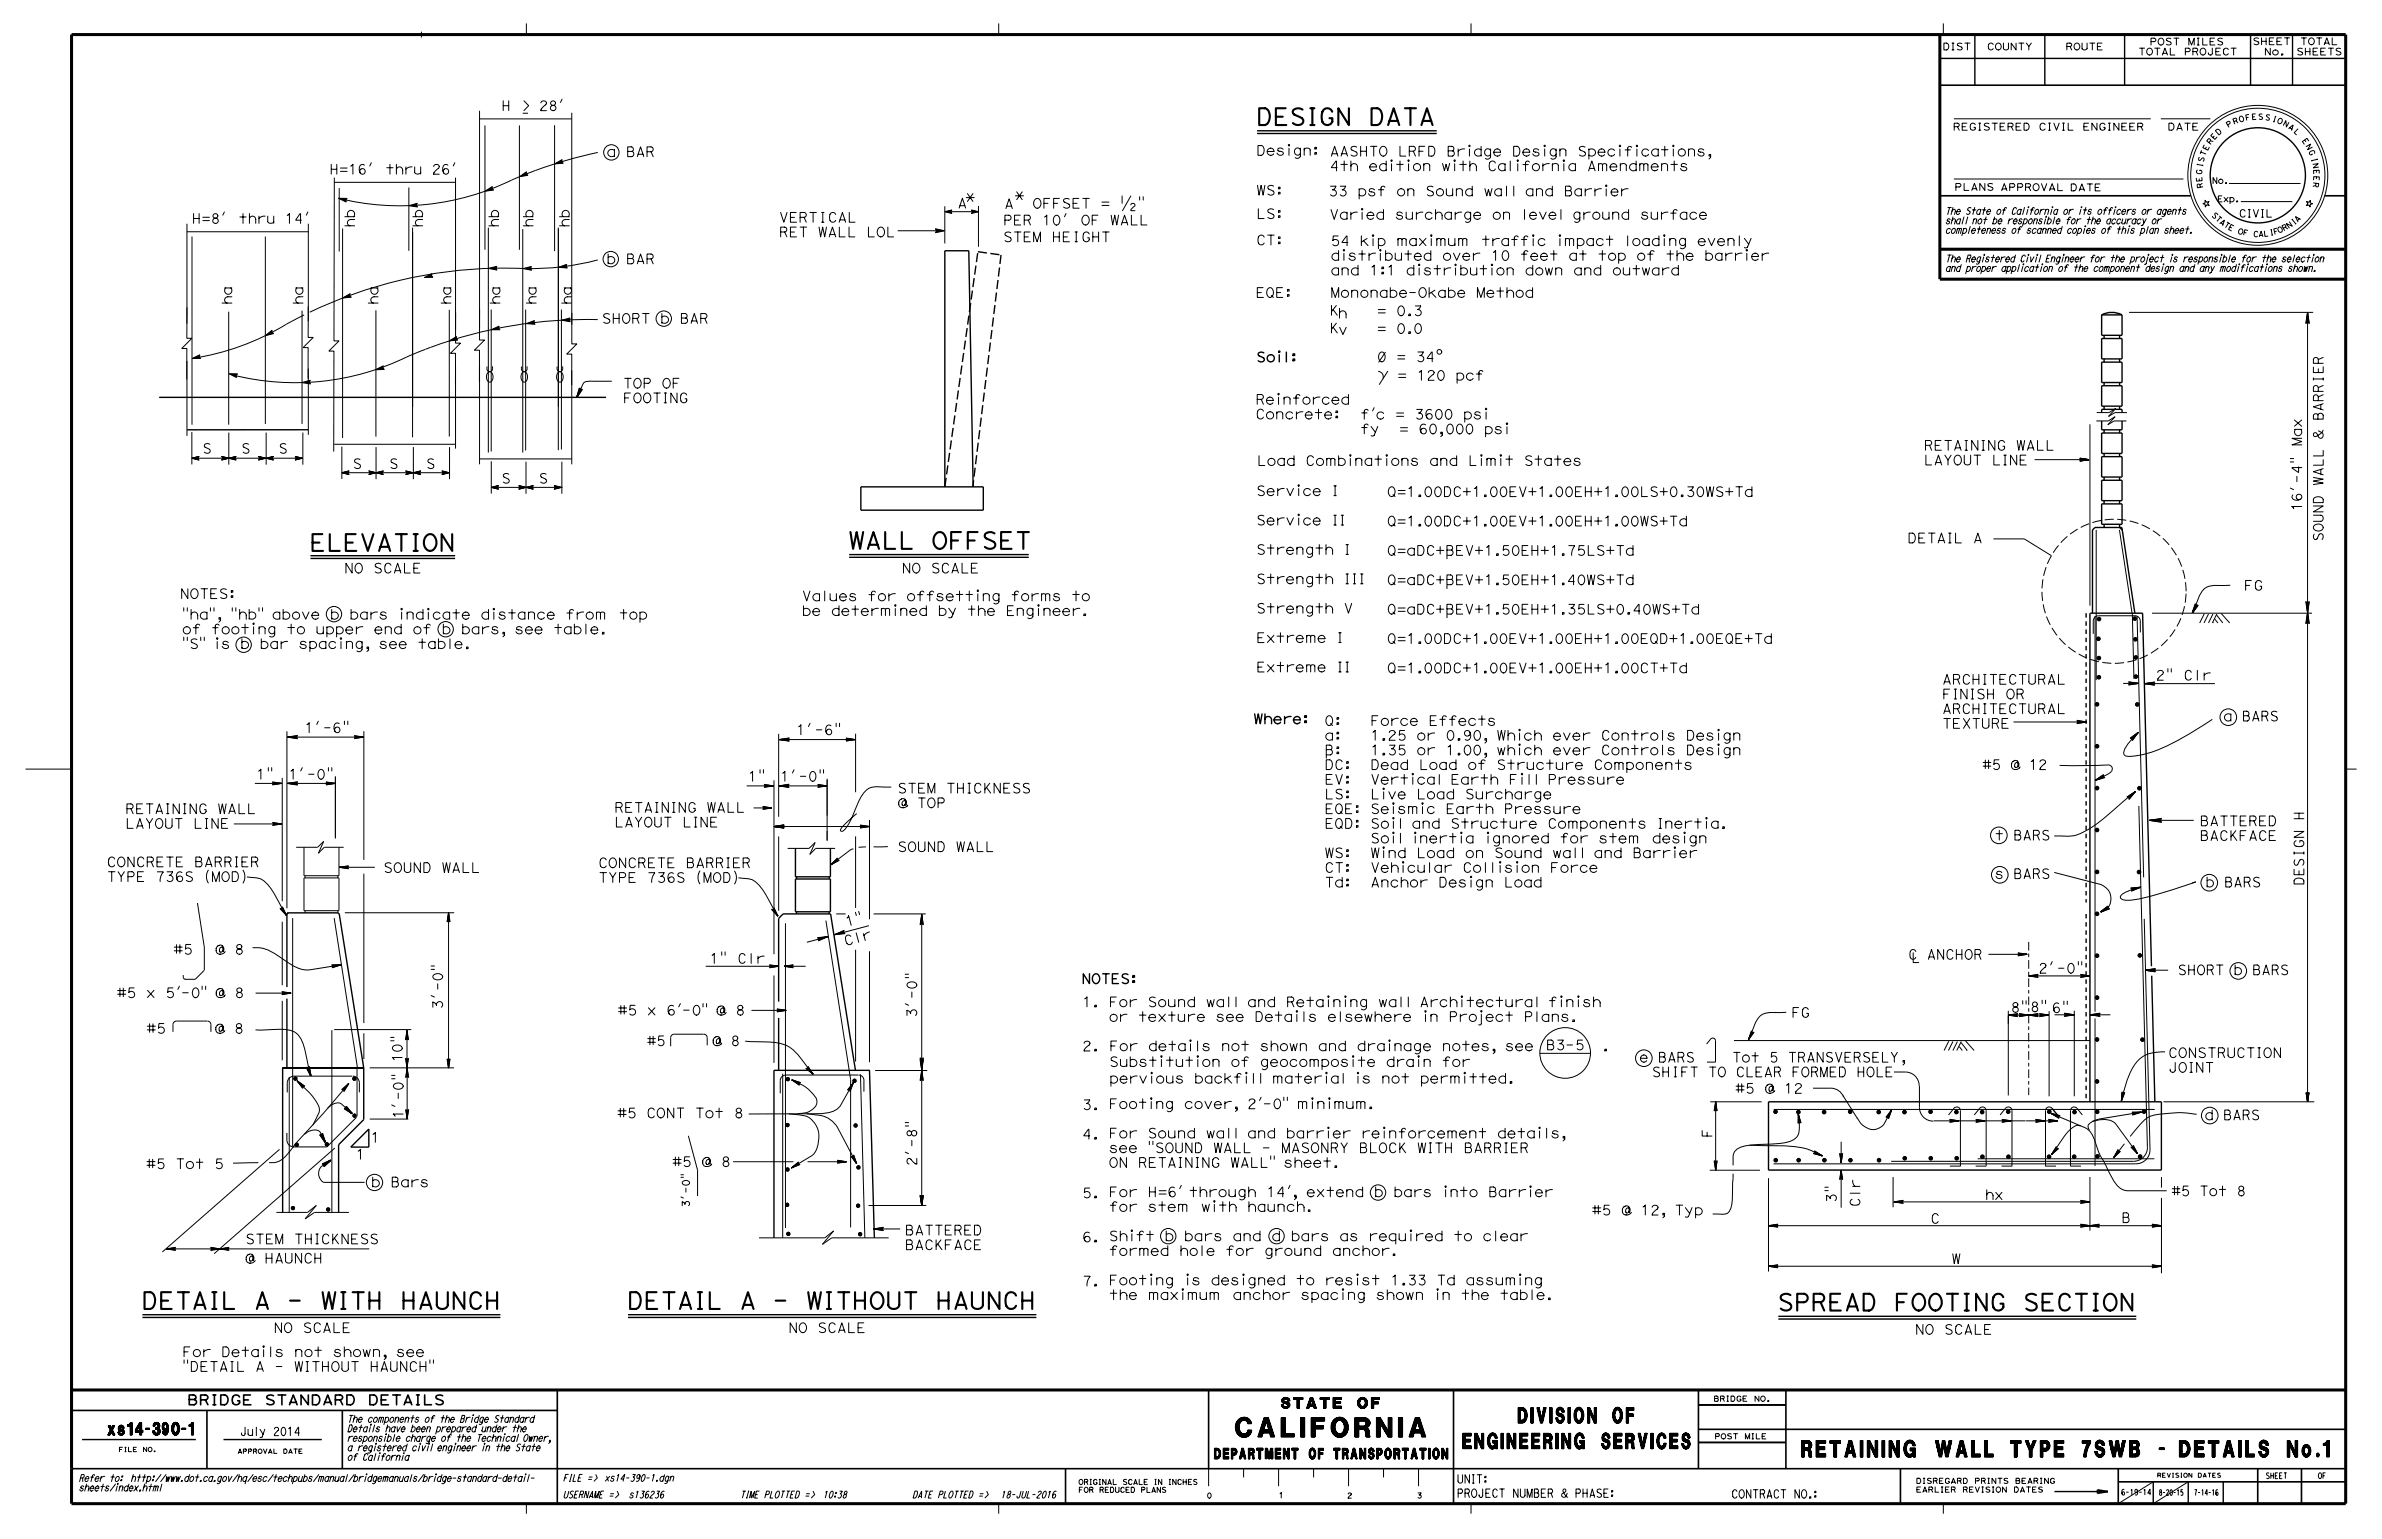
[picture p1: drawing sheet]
<svg xmlns="http://www.w3.org/2000/svg" width="432mm" height="279mm" viewBox="0 0 432 279" stroke-linecap="round" stroke-linejoin="round" font-family="sans-serif">
<defs><g id="words">
<text font-size="3.5" x="223.9" y="260.5">CALIFORNIA</text>
<g font-size="3">
<text x="227.7" y="22.7">DESIGN DATA</text>
<text x="56.1" y="99.9">ELEVATION</text>
<text x="153.8" y="99.5">WALL OFFSET</text>
<text x="25.7" y="237.3">DETAIL A - WITH HAUNCH</text>
<text x="113.7" y="237.3">DETAIL A - WITHOUT HAUNCH</text>
<text x="322.2" y="237.6">SPREAD FOOTING SECTION</text>
<text x="326.6" y="264.2">RETAINING WALL TYPE 7SWB - DETAILS No.1</text>
</g>
<g font-size="2.8">
<text x="265.2" y="262.7">ENGINEERING SERVICES</text>
<text x="275.2" y="258">DIVISION OF</text>
</g>
<text font-size="2.2" x="19.5" y="260.2">xs14-390-1</text>
<g font-size="1.9">
<text x="232.3" y="255.3">STATE OF</text>
<text x="220.1" y="264.5">DEPARTMENT OF TRANSPORTATION</text>
</g>
<g font-size="1.8">
<text x="90.9" y="20">H &gt; 28’</text>
<text x="109.9" y="28.4">a BAR</text>
<text x="227.7" y="28.2">Design:</text>
<text x="241" y="28.3">AASHTO LRFD Bridge Design Specifications,</text>
<text x="59.7" y="31.6">H=16’ thru 26’</text>
<text x="227.7" y="35.4">WS:</text>
<text x="240.8" y="35.5">33 psf on Sound wall and Barrier</text>
<text x="241" y="31">4th edition with California Amendments</text>
<text x="34.8" y="40.5">H=8’ thru 14’</text>
<text x="141.2" y="40.3">VERTICAL</text>
<text x="173.6" y="37.7">A</text>
<text x="175" y="36.8">*</text>
<text x="181.8" y="40.8">PER 10’ OF WALL</text>
<text x="183.9" y="36.4">*</text>
<text x="227.7" y="39.6">LS:</text>
<text x="241" y="39.8">Varied surcharge on level ground surface</text>
<text x="109.9" y="47.8">b BAR</text>
<text x="141.2" y="43">RET WALL LOL</text>
<text x="181.8" y="43.8">STEM HEIGHT</text>
<text x="227.7" y="44.4">CT:</text>
<text x="241.2" y="47.2">distributed over 10 feet at top of the barrier</text>
<text x="241.2" y="44.5">54 kip maximum traffic impact loading evenly</text>
<text x="227.6" y="53.9">EQE:</text>
<text x="241.2" y="53.9">Mononabe-Okabe Method</text>
<text x="241.2" y="49.9">and 1:1 distribution down and outward</text>
<text x="109.1" y="58.6">SHORT b BAR</text>
<text x="241" y="57.2">K</text>
<text x="242.5" y="57.7">h</text>
<text x="249.6" y="57.2">= 0.3</text>
<text x="227.7" y="65.6">Soil:</text>
<text x="241" y="60.4">Kv</text>
<text x="249.5" y="65.7">/</text>
<text x="249.6" y="60.4">= 0.0</text>
<text x="249.6" y="65.6">0 = 34^</text>
<text x="112.9" y="70.4">TOP OF</text>
<text x="253.3" y="68.9">= 120 pcf</text>
<text x="112.9" y="73">FOOTING</text>
<text x="227.6" y="76">Concrete:</text>
<text x="227.6" y="73.3">Reinforced</text>
<text x="246.6" y="76">f’c = 3600 psi</text>
<text x="36.7" y="82.2">S</text>
<text x="43.7" y="82.2">S</text>
<text x="50.5" y="82.2">S</text>
<text x="246.6" y="78.7">fy</text>
<text x="252.4" y="78.7">= 60,000 psi</text>
<text x="348.7" y="81.6">RETAINING WALL</text>
<text x="63.9" y="85">S</text>
<text x="70.6" y="85">S</text>
<text x="77.2" y="85">S</text>
<text x="90.9" y="87.6">S</text>
<text x="97.7" y="87.6">S</text>
<text x="227.7" y="89.9">Service I</text>
<text x="227.8" y="84.4">Load Combinations and Limit States</text>
<text x="348.7" y="84.3">LAYOUT LINE</text>
<text x="227.7" y="95.2">Service II</text>
<text x="251.4" y="95.4">Q=1.00DC+1.00EV+1.00EH+1.00WS+Td</text>
<text x="251.4" y="90">Q=1.00DC+1.00EV+1.00EH+1.00LS+0.30WS+Td</text>
<text x="227.7" y="100.5">Strength I</text>
<text x="251.4" y="100.7">Q=aDC+BEV+1.50EH+1.75LS+Td</text>
<text x="345.8" y="98.4">DETAIL A</text>
<text x="62.4" y="103.9">NO SCALE</text>
<text x="163.5" y="103.9">NO SCALE</text>
<text x="227.7" y="105.9">Strength III</text>
<text x="251.4" y="106">Q=aDC+BEV+1.50EH+1.40WS+Td</text>
<text x="406.8" y="107">FG</text>
<text x="32.6" y="108.5">NOTES:</text>
<text x="33" y="112.3">&quot;ha&quot;, &quot;hb&quot; above b bars indicate distance from top</text>
<text x="145.4" y="111.6">be determined by the Engineer.</text>
<text x="145.4" y="108.9">Values for offsetting forms to</text>
<text x="227.7" y="111.2">Strength V</text>
<text x="251.4" y="111.3">Q=aDC+BEV+1.50EH+1.35LS+0.40WS+Td</text>
<text x="33" y="117.6">&quot;S&quot; is b bar spacing, see table.</text>
<text x="33" y="114.9">of footing to upper end of b bars, see table.</text>
<text x="227.7" y="116.5">Extreme I</text>
<text x="251.4" y="116.7">Q=1.00DC+1.00EV+1.00EH+1.00EQD+1.00EQE+Td</text>
<text x="227.7" y="121.8">Extreme II</text>
<text x="251.4" y="122">Q=1.00DC+1.00EV+1.00EH+1.00CT+Td</text>
<text x="352.1" y="124.1">ARCHITECTURAL</text>
<text x="390.8" y="123.3">2&quot; Clr</text>
<text x="227.2" y="131.2">Where:</text>
<text x="240.1" y="131.5">Q:</text>
<text x="248.4" y="131.5">Force Effects</text>
<text x="352.1" y="129.4">ARCHITECTURAL</text>
<text x="352.1" y="126.7">FINISH OR</text>
<text x="403" y="130.7">a BARS</text>
<text x="55.2" y="132.8">1’-6&quot;</text>
<text x="144.3" y="133.2">1’-6&quot;</text>
<text x="240.1" y="136.9">B:</text>
<text x="240.1" y="134.2">a:</text>
<text x="248.4" y="136.9">1.35 or 1.00, which ever Controls Design</text>
<text x="248.4" y="134.2">1.25 or 0.90, Which ever Controls Design</text>
<text x="352.1" y="132.1">TEXTURE</text>
<text x="46.4" y="141.3">1&quot;</text>
<text x="52.3" y="141.3">1’-0&quot;</text>
<text x="135.6" y="141.6">1&quot;</text>
<text x="141.4" y="141.6">1’-0&quot;</text>
<text x="162.7" y="143.8">STEM THICKNESS</text>
<text x="240.1" y="142.2">EV:</text>
<text x="240.1" y="139.5">DC:</text>
<text x="248.4" y="142.2">Vertical Earth Fill Pressure</text>
<text x="248.4" y="139.5">Dead Load of Structure Components</text>
<text x="359.4" y="139.5">#5 @ 12</text>
<text x="22.7" y="147.5">RETAINING WALL</text>
<text x="111.4" y="150">LAYOUT LINE</text>
<text x="111.4" y="147.3">RETAINING WALL</text>
<text x="162.7" y="146.5">@ TOP</text>
<text x="240.1" y="147.5">EQE:</text>
<text x="240.1" y="144.9">LS:</text>
<text x="248.4" y="147.5">Seismic Earth Pressure</text>
<text x="248.4" y="144.9">Live Load Surcharge</text>
<text x="398.7" y="149.7">BATTERED</text>
<text x="22.7" y="150.2">LAYOUT LINE</text>
<text x="162.7" y="154.4">SOUND WALL</text>
<text x="240.1" y="155.5">WS:</text>
<text x="240.1" y="150.2">EQD:</text>
<text x="248.4" y="155.5">Wind Load on Sound wall and Barrier</text>
<text x="248.4" y="152.9">Soil inertia ignored for stem design</text>
<text x="248.4" y="150.2">Soil and Structure Components Inertia.</text>
<text x="361.6" y="152.3">t BARS</text>
<text x="398.7" y="152.4">BACKFACE</text>
<text x="19.3" y="159.8">TYPE 736S (MOD)</text>
<text x="19.3" y="157.2">CONCRETE BARRIER</text>
<text x="69.5" y="158.2">SOUND WALL</text>
<text x="108.4" y="160">TYPE 736S (MOD)</text>
<text x="108.4" y="157.3">CONCRETE BARRIER</text>
<text x="240.1" y="160.8">Td:</text>
<text x="240.1" y="158.2">CT:</text>
<text x="248.4" y="160.8">Anchor Design Load</text>
<text x="248.4" y="158.2">Vehicular Collision Force</text>
<text x="361.6" y="159.3">s BARS</text>
<text x="399.8" y="160.8">b BARS</text>
<text x="153.5" y="168" transform="rotate(-15 153.5 168)">1 &quot;</text>
<text x="31.4" y="173">#5</text>
<text x="38.9" y="173">@ 8</text>
<text x="153.3" y="171.5" transform="rotate(-15 153.3 171.5)">C l r</text>
<text x="345.9" y="173.9">C ANCHOR</text>
<text x="128.6" y="174.7">1&quot; Clr</text>
<text x="196" y="178.3">NOTES:</text>
<text x="346.5" y="174.5">L</text>
<text x="369.5" y="176.4">2’-0&quot;</text>
<text x="394.8" y="176.7">SHORT b BARS</text>
<text x="21.2" y="180.9">#5 x 5’-0&quot; @ 8</text>
<text x="112" y="184">#5 x 6’-0&quot; @ 8</text>
<text x="196.2" y="182.6">1.</text>
<text x="201" y="182.6">For Sound wall and Retaining wall Architectural finish</text>
<text x="201" y="185.2">or texture see Details elsewhere in Project Plans.</text>
<text x="324.7" y="184.5">FG</text>
<text x="364.5" y="183.5">8&quot;</text>
<text x="368" y="183.4">8&quot;</text>
<text x="371.9" y="183.6">6&quot;</text>
<text x="26.6" y="187.3">#5</text>
<text x="36.7" y="187.3">@ 8</text>
<text x="117.3" y="189.6">#5</text>
<text x="126.9" y="189.6">@ 8</text>
<text x="196.2" y="190.5">2.</text>
<text x="201.1" y="190.5">For details not shown and drainage notes, see</text>
<text x="280.2" y="190.4">B3-5</text>
<text x="291" y="190.5">.</text>
<text x="393" y="191.8">CONSTRUCTION</text>
<text x="201.1" y="193.4">Substitution of geocomposite drain for</text>
<text x="201.1" y="196.4">pervious backfill material is not permitted.</text>
<text x="297.2" y="192.6">e BARS</text>
<text x="299.4" y="195.2">SHIFT TO CLEAR FORMED HOLE</text>
<text x="311.4" y="192.6">Tot 5 TRANSVERSELY,</text>
<text x="393" y="194.4">JOINT</text>
<text x="111.9" y="202.7">#5 CONT Tot 8</text>
<text x="196.2" y="201.2">3.</text>
<text x="201" y="201">Footing cover, 2’-0&quot; minimum.</text>
<text x="314.6" y="198.2">#5 @ 12</text>
<text x="399.6" y="203">d BARS</text>
<text x="67.2" y="207.1">1</text>
<text x="196.2" y="206.5">4.</text>
<text x="201" y="206.3">For Sound wall and barrier reinforcement details,</text>
<text x="201" y="209">see &quot;SOUND WALL - MASONRY BLOCK WITH BARRIER</text>
<text x="26.5" y="211.9">#5 Tot 5</text>
<text x="64.5" y="210.2">1</text>
<text x="67.3" y="215.2">b Bars</text>
<text x="121.9" y="211.5">#5 @ 8</text>
<text x="201" y="211.7">ON RETAINING WALL&quot; sheet.</text>
<text x="196.2" y="217.2">5.</text>
<text x="201" y="217">For H=6’ through 14’, extend b bars into Barrier</text>
<text x="201" y="219.7">for stem with haunch.</text>
<text x="288.6" y="220.3">#5 @ 12, Typ</text>
<text x="350" y="221.8">C</text>
<text x="359.8" y="217.5">hx</text>
<text x="384.6" y="221.7">B</text>
<text x="393.6" y="216.8">#5 Tot 8</text>
<text x="44.5" y="225.5">STEM THICKNESS</text>
<text x="164" y="226.6">BACKFACE</text>
<text x="164" y="223.9">BATTERED</text>
<text x="196.2" y="225.2">6.</text>
<text x="201" y="225">Shift b bars and d bars as required to clear</text>
<text x="201" y="227.7">formed hole for ground anchor.</text>
<text x="44.4" y="229">@ HAUNCH</text>
<text x="196.2" y="233.2">7.</text>
<text x="201" y="233">Footing is designed to resist 1.33 Td assuming</text>
<text x="353.8" y="229.1">W</text>
<text x="201" y="235.6">the maximum anchor spacing shown in the table.</text>
<text x="33" y="246">For Details not shown, see</text>
<text x="49.6" y="241.6">NO SCALE</text>
<text x="142.9" y="241.6">NO SCALE</text>
<text x="347.1" y="241.9">NO SCALE</text>
<text x="33" y="248.7">&quot;DETAIL A - WITHOUT HAUNCH&quot;</text>
<text x="33.9" y="254.7">BRIDGE STANDARD DETAILS</text>
</g>
<g font-size="1.7">
<text x="42" y="55.3" transform="rotate(-90 42 55.3)">ha</text>
<text x="54.9" y="55.3" transform="rotate(-90 54.9 55.3)">ha</text>
<text x="68.5" y="55.3" transform="rotate(-90 68.5 55.3)">ha</text>
<text x="81.7" y="55.3" transform="rotate(-90 81.7 55.3)">ha</text>
<text x="90.6" y="55.3" transform="rotate(-90 90.6 55.3)">ha</text>
<text x="97.2" y="55.3" transform="rotate(-90 97.2 55.3)">ha</text>
<text x="103.6" y="55.3" transform="rotate(-90 103.6 55.3)">ha</text>
<text x="417.3" y="80.9" transform="rotate(-90 417.3 80.9)">Max</text>
<text x="73.1" y="202.8" transform="rotate(-90 73.1 202.8)">1’-0&quot;</text>
<text x="337.2" y="218.8" transform="rotate(-90 337.2 218.8)">Clr</text>
</g>
<g font-size="1.5">
<text x="43.5" y="260.3">July 2014</text>
<text x="264.1" y="268.9">UNIT:</text>
<text x="264.1" y="271.5">PROJECT NUMBER &amp; PHASE:</text>
<text x="313.8" y="271.6">CONTRACT NO.:</text>
</g>
<text font-size="1.4" x="405.9" y="39.4">CIVIL</text>
<g font-size="1.3">
<text x="354" y="23.6">REGISTERED CIVIL ENGINEER</text>
<text x="392.9" y="23.6">DATE</text>
<text x="354.3" y="34.5">PLANS</text>
<text x="362.6" y="34.6">APPROVAL</text>
<text x="375.2" y="34.6">DATE</text>
<text x="352.6" y="40.6">shall not be responsible for the accuracy or</text>
<text x="352.6" y="38.9">The State of California or its officers or agents</text>
<text x="352.6" y="47.5">The Registered Civil Engineer for the project is responsible for the selection</text>
<text x="352.6" y="42.3">completeness of scanned copies of this plan sheet.</text>
<text x="352.6" y="49.2">and proper application of the component design and any modifications shown.</text>
<text x="62.9" y="257.9">The components of the Bridge Standard</text>
<text x="62.9" y="263.1">a registered civil engineer in the State</text>
<text x="62.9" y="261.4">responsible charge of the Technical Owner,</text>
<text x="62.9" y="259.6">Details have been prepared under the</text>
<text x="14.3" y="268.6">Refer to:</text>
<text x="22.9" y="268.6">http://www.dot.ca.gov/hq/esc/techpubs/manual/bridgemanuals/bridge-standard-detail-</text>
<text x="62.9" y="264.8">of California</text>
<text x="102" y="268.6">FILE =&gt;</text>
<text x="109.5" y="268.6">xs14-390-1.dgn</text>
<text x="14.3" y="270.4">sheets/index.html</text>
<text x="102" y="271.6">USERNAME =&gt;</text>
<text x="113.9" y="271.6">s136236</text>
<text x="134.1" y="271.6">TIME PLOTTED =&gt;</text>
<text x="149.1" y="271.6">10:38</text>
<text x="165.4" y="271.6">DATE PLOTTED =&gt;</text>
<text x="181.3" y="271.6">18-JUL-2016</text>
</g>
<g font-size="1.2">
<text x="352.1" y="9.1">DIST</text>
<text x="360.2" y="9.1">COUNTY</text>
<text x="374.4" y="9.1">ROUTE</text>
<text x="387.6" y="10">TOTAL PROJECT</text>
<text x="389.7" y="8.2">POST MILES</text>
<text x="408.3" y="8.1">SHEET</text>
<text x="410.4" y="10">No.</text>
<text x="416.3" y="10">SHEETS</text>
<text x="416.9" y="8.1">TOTAL</text>
</g>
<g font-size="1.1">
<text x="401" y="33.3">No.</text>
<text x="401.9" y="36.6">Exp.</text>
<text x="410.7" y="268.1">SHEET</text>
<text x="420.2" y="268.1">OF</text>
<text x="384.5" y="271.1">6-19-14</text>
<text x="391.3" y="271.1">8-20-15</text>
<text x="397.7" y="271.1">7-14-16</text>
</g>
<g font-size="1">
<text x="403.9" y="23.2" transform="rotate(-31 403.9 23.2)">P</text>
<text x="405" y="22.6" transform="rotate(-20 405 22.6)">R</text>
<text x="406" y="22.2" transform="rotate(-15 406 22.2)">O</text>
<text x="407.1" y="21.9" transform="rotate(-10 407.1 21.9)">F</text>
<text x="408.2" y="21.7" transform="rotate(-4 408.2 21.7)">E</text>
<text x="409.3" y="21.7" transform="rotate(1 409.3 21.7)">S</text>
<text x="410.5" y="21.7" transform="rotate(12 410.5 21.7)">S</text>
<text x="411.8" y="22" transform="rotate(17 411.8 22)">I</text>
<text x="412.7" y="22.2" transform="rotate(22 412.7 22.2)">O</text>
<text x="413.7" y="22.7" transform="rotate(28 413.7 22.7)">N</text>
<text x="414.7" y="23.2" transform="rotate(33 414.7 23.2)">A</text>
<text x="415.7" y="23.9" transform="rotate(44 415.7 23.9)">L</text>
<text x="399.4" y="29.5" transform="rotate(-74 399.4 29.5)">S</text>
<text x="399.7" y="28.4" transform="rotate(-69 399.7 28.4)">T</text>
<text x="400.2" y="27.4" transform="rotate(-63 400.2 27.4)">E</text>
<text x="400.7" y="26.3" transform="rotate(-53 400.7 26.3)">R</text>
<text x="401.4" y="25.4" transform="rotate(-47 401.4 25.4)">E</text>
<text x="402.1" y="24.6" transform="rotate(-42 402.1 24.6)">D</text>
<text x="417.3" y="25.5" transform="rotate(55 417.3 25.5)">E</text>
<text x="417.9" y="26.4" transform="rotate(60 417.9 26.4)">N</text>
<text x="418.4" y="27.4" transform="rotate(65 418.4 27.4)">G</text>
<text x="419" y="28.8" transform="rotate(76 419 28.8)">I</text>
<text x="419.2" y="29.6" transform="rotate(81 419.2 29.6)">N</text>
<text x="399.1" y="31.7" transform="rotate(-85 399.1 31.7)">G</text>
<text x="399.2" y="32.9" transform="rotate(-96 399.2 32.9)">E</text>
<text x="399.2" y="30.4" transform="rotate(-79 399.2 30.4)">I</text>
<text x="399.4" y="34" transform="rotate(-101 399.4 34)">R</text>
<text x="419.4" y="33" transform="rotate(98 419.4 33)">R</text>
<text x="419.4" y="30.7" transform="rotate(87 419.4 30.7)">E</text>
<text x="419.4" y="31.9" transform="rotate(92 419.4 31.9)">E</text>
<text x="400.8" y="39.1" transform="rotate(46 400.8 39.1)">S</text>
<text x="401.5" y="39.8" transform="rotate(41 401.5 39.8)">T</text>
<text x="402.2" y="40.4" transform="rotate(37 402.2 40.4)">A</text>
<text x="403" y="41" transform="rotate(32 403 41)">T</text>
<text x="403.8" y="41.5" transform="rotate(27 403.8 41.5)">E</text>
<text x="414" y="41.9" transform="rotate(-29 414 41.9)">R</text>
<text x="414.9" y="41.5" transform="rotate(-34 414.9 41.5)">N</text>
<text x="415.9" y="40.8" transform="rotate(-38 415.9 40.8)">I</text>
<text x="416.4" y="40.4" transform="rotate(-43 416.4 40.4)">A</text>
<text x="405.6" y="42.3" transform="rotate(18 405.6 42.3)">O</text>
<text x="406.5" y="42.6" transform="rotate(13 406.5 42.6)">F</text>
<text x="408.4" y="42.9" transform="rotate(4 408.4 42.9)">C</text>
<text x="409.4" y="42.9" transform="rotate(-1 409.4 42.9)">A</text>
<text x="410.4" y="42.9" transform="rotate(-6 410.4 42.9)">L</text>
<text x="411.5" y="42.7" transform="rotate(-10 411.5 42.7)">I</text>
<text x="412.3" y="42.5" transform="rotate(-15 412.3 42.5)">F</text>
<text x="413.1" y="42.3" transform="rotate(-24 413.1 42.3)">O</text>
<text x="310.6" y="254.1">BRIDGE NO.</text>
<text x="310.8" y="260.9">POST MILE</text>
<text x="347.3" y="269">DISREGARD PRINTS BEARING</text>
<text x="347.3" y="270.6">EARLIER REVISION DATES</text>
</g>
<g font-size=".9">
<text x="195.5" y="269.2">ORIGINAL SCALE IN INCHES</text>
<text x="195.5" y="270.6">FOR REDUCED PLANS</text>
<text x="218.7" y="271.6">0</text>
<text x="231.8" y="271.6">1</text>
<text x="244.2" y="271.6">2</text>
<text x="256.9" y="271.6">3</text>
</g>
<g font-size=".8">
<text x="21.5" y="263.2">FILE NO.</text>
<text x="43" y="263.5">APPROVAL DATE</text>
<text x="391" y="267.9">REVISION DATES</text>
</g>
</g></defs>
<g fill="none" stroke="#000" stroke-width=".25">
<path d="M351.6 10.6h73.6M358 6.3v9.1M370.7 6.3v9.1M385.1 6.3v9.1M408 6.3v9.1M415.6 6.3v9.1M227.9 23.7h32.5M227.9 24.2h32.5M381 57.1a3.9 3.9 0 0 1 3.7 0M381 57.1v3.7h3.7v-3.7M381 57.1h3.7M28.9 72h81"/>
<path d="M105.1 70.4l-.5 1.6M105.1 70.5v-.2l-.5 1.7M105.1 70.5l.1 .1M105.1 70.5l-.5 1.5M105.2 70.5l-.6 1.5M105.2 70.6l-.6 1.4M105.3 70.6l-.7 1.4M105.4 70.6h-.2M105.4 70.6h.2l-1 1.4M105.4 70.6l-.8 1.4M105.5 70.6l-.9 1.4M231.9 64.3v1.3"/>
<path d="M381 61.4h3.7v3.7h-3.7zM381 65.7h3.7v3.7h-3.7zM381 69.9h3.7v3.7h-3.7zM381 74.8v-.6h3.7v.6M381 76.3v1.6h3.7v-1.6M381 78.5h3.7v3.7h-3.7zM381.4 60.8v.6M381.4 65.1v.6M381.4 69.4v.5M381.4 73.6v.6M381.4 77.9v.6M384.2 60.8v.6"/>
<path d="M384.2 65.1v.6M384.2 69.4v.5M384.2 73.6v.6M384.2 77.9v.6M156.1 88.3h22.1v4.2h-22.1zM171.3 88.3v-42.8h4.3l.8 42.8M381 91.4h3.7v3.7h-3.7zM381 82.8h3.7v3.7h-3.7zM381 87.1h3.7v3.7h-3.7zM381.4 82.2v.6M381.4 86.5v.6M381.4 90.8v.6"/>
<path d="M381.4 95.1v.5M384.2 82.2v.6M384.2 86.5v.6M384.2 90.8v.6M384.2 95.1v.5l.5 .5M56.3 100.8h26.2M56.3 101.3h26.2M153.9 100.6h32.6M153.9 101h32.6M378.9 111.2v88.6M378.9 111.2h9.5l1.6 64M387 111.2l-2.4-15.6h-4.8l-.5 .5v15.1"/>
<path d="M398 109.5l-.6 1.6M398.1 109.6v.1M398.1 109.6l-.1-.1-.6 1.6M398.1 109.6l-.7 1.5M398.1 109.7l-.7 1.4M398.1 109.7h.4l-1.1 1.4M398.2 109.7l-.8 1.4M398.3 109.7l-.9 1.4M398.4 109.7l-1 1.4M144.2 153.8v5.2h6.3v-5.2M144.2 159.4h6.3v5.9h-6.3zM144.4 159v.4"/>
<path d="M150.3 159v.4M52 179v-13.3l.2-.2h9.1l.2 .2 4.4 27.9M144.4 165.3v.4M150.3 165.3v.4M382.1 164.6l-1.3 .7M382.1 164.6l.2 .1M382.1 164.5l-1.3 .8M382.1 164.4v.2M382.1 164.4v-.1l-1.3 1M382.1 164.4l-1.3 .9M382.2 164.6l-1.4 .7M382.3 164.7l.1 .1-1.6 .5"/>
<path d="M382.3 164.7l-1.5 .6M389.1 175.9l1.6 .3v-.1M389.1 175.9h1.5M389.1 175.9l1.6 .2M389.1 175.9l1.5 .1M390.1 176.9l.5 22.9M390.6 175.9l.1 .2M390.6 175.8l-1.5 .1M390.7 175.8v-.2l-1.6 .3M390.7 175.8l-1.6 .1M390.7 175.8l-.1 .1M390.7 175.7l-1.6 .2"/>
<path d="M51.2 193.6h14.7M51.2 193.6v26.2M52 181.1v12.5M55.6 193.6l.7 1.4M55.7 193.6l-.2-.1 .8 1.5M55.7 193.6l.6 1.4M55.7 193.6h.1M55.8 193.6l.5 1.4M55.9 193.5l.4 1.5M56 193.5l.3 1.5M56 193.5l.1-.1 .2 1.6M56 193.5l-.2 .1"/>
<path d="M56 193.4l.3 1.6M65.9 193.6v9.4l-4.5 4.6v12.2M141.1 181.6v-15.1l.9-.8h8.6l4.5 28.4M141.1 184.6v9.5M157.6 194.1l.9 30.3M157.7 194.1h-17.4v30.3M320.6 199.8h71.2v12.4h-71.2zM58 205.7l.9 1.4M58.1 205.7l.8 1.4M58.2 205.8l.7 1.3M58.3 205.8l.6 1.3M58.3 205.8l-.3-.1 .9 1.4"/>
<path d="M58.3 205.7l.6 1.4M58.4 205.6v-.1l.5 1.6M58.4 205.6l-.1 .2M58.4 205.6l.5 1.5M58.4 205.5l.5 1.6M60 210.4l-1.3 1.1v-.3M60 210.4l-1.4 .7M60 210.4l-1.4 .8M60 210.4l-1.3 1.1M60 210.4l-1.5 .7M60 210.4l-1.3 .8M60 210.4l-1.3 .9"/>
<path d="M60 210.4l-1.3 1M60 210.4l-1.6 .7 .3 .1M62.5 201l1.3 .9M62.5 200.9l1.3 1M62.6 200.9l1.2 1M62.7 200.9l1.1 1M62.7 200.9l-.3 .1 1.4 .9M62.7 200.8l1.1 1.1M62.7 200.7l.1-.1 1 1.3M62.7 200.7v.2M62.7 200.7l1.1 1.2M63.6 208l3.3-3.3v3.3z"/>
<path d="M372 200.9l1 1.3M25.8 238.4h64.9M25.8 238.9h64.9M113.8 238.4h74.1M113.8 238.9h74.1M322.4 238.7h64.9M322.4 239.2h64.9M14.9 261h20.6M40.5 261h17.8M307.9 261.5h15.8M372.4 270.4h8.9M390.3 268.7v3.9"/>
<path d="M396.7 268.7v3.9M403 268.7v3.9"/>
<circle cx="409.3" cy="31.8" r="8.6"/>
<circle cx="231.9" cy="63.8" r=".13"/>
</g>
<g fill="none" stroke="#000" stroke-width=".18">
<path d="M76.4 5.7v1.1M95.4 4.2v2.1M101.9 18l-.3 .6M181 4.2v2.1M266.7 4.2v2.1M352.3 4.2v2.1M40.7 38.4l-.3 .6M55.8 38.4l-.3 .6M60.6 33.1h22M60.6 32.2l-.1 29.6h1l-1.9 1.9h.9v18.2M61.4 35.9l1.5 .1-.2 .3 .1 .3zM61.5 34.1v11.5"/>
<path d="M62.5 39.3h1.8M62.7 36.2h-.3l.3 .1M62.8 36.1h-.8l.7 .3M62.9 36.1l-1.2-.1 1 .5M63.1 39.3a.68 .68 0 0 1 0-1 .68 .68 0 0 1 1 0 .68 .68 0 0 1 0 1M64.3 39.8h-.7a.58 .58 0 0 0-.6 .5 .58 .58 0 0 0 .4 .6M67.3 29.5l-.3 .6M74.1 34v11.5M74.1 37.3l1.5-.4-.1 .3 .2 .3zM74.8 39.3h1.8M75.5 39.3a.68 .68 0 0 1 0-1 .68 .68 0 0 1 .9 0 .68 .68 0 0 1 0 1M75.5 37.1l-.3 .1 .3 .1"/>
<path d="M75.6 37l-.8 .2 .8 .2M75.6 36.9l-1.1 .4 1.1 .1M76.6 39.8h-.7a.58 .58 0 0 0-.6 .5 .58 .58 0 0 0 .5 .6M82.4 29.5l-.2 .6M82.6 32.2v27.6M86.9 20.1v39.3M87 21.6h16.6M87.9 22.7v22.6M87.9 34.7l1.4-.9-.1 .4 .3 .3zM88.6 39.3h1.8M89.2 34.1l-.3 .2h.3M89.2 34l-.6 .4 .7-.1"/>
<path d="M89.2 33.9l-.9 .6 1.1-.1M89.2 39.3a.68 .68 0 0 1 0-1 .68 .68 0 0 1 1 0 .68 .68 0 0 1 0 1M90.4 39.8h-.7a.58 .58 0 0 0-.6 .5 .58 .58 0 0 0 .4 .6M94.2 22.7v22.6M94.2 32.1l1.2-1v.4l.3 .3zM94.9 39.3h1.7M95.4 31.5l-.3 .1h.4M95.4 31.4l-.6 .4 .7-.2M95.4 31.3l-.9 .6 1.1-.2M95.5 39.3a.68 .68 0 0 1 0-1 .68 .68 0 0 1 .9 0 .68 .68 0 0 1 0 1M96.1 31.3l-1.4 .5a53.7 53.7 0 0 1-17.4 5.3 46.3 46.3 0 0 1-15.9-1.1M96.6 39.8h-.7a.58 .58 0 0 0-.6 .5 .58 .58 0 0 0 .5 .6"/>
<path d="M97.1 30.9l-1 .4M100.5 22.7v22.8M100.5 29.7l1.4-.8-.1 .4 .3 .3zM101.4 39.3h1.8M101.8 29.3l-.2 .1h.3M101.9 29.1l-.7 .4h.7M101.9 29l-1 .6 1.1-.1M102.1 39.3a.68 .68 0 0 1 0-1 .68 .68 0 0 1 .9 0 .68 .68 0 0 1 0 1M103.2 39.8h-.7a.58 .58 0 0 0-.6 .5 .58 .58 0 0 0 .4 .6M103.6 20.4v38.5M108.4 27.6l-5.2 1.3-6.1 2M171.3 38.4l1.3-.3-.3 .3 .3 .3z"/>
<path d="M171.3 38.4h6.1M171.3 37.4v6.7M171.5 38.4l.9-.2-.1 .2 .1 .2zM171.7 38.4l.6-.2-.1 .2 .1 .1zM171.8 38.4l.4-.1v.2zM171.9 38.3l.2 .1h-.2M176.1 38.1l1.3 .3-1.3 .3 .2-.3zM176.2 38.2l.9 .2-.9 .2 .2-.2zM176.3 38.2l.6 .2-.6 .1 .1-.1zM176.4 38.3l.4 .1-.4 .1zM176.8 38.3l-.3 .1h.3M177.4 37.3v7.4"/>
<path d="M182.3 37.8l.6-1.8 .6 1.8M182.5 37.4h.9M187.7 36.1a.73 .73 0 0 1 .9 .1 .73 .73 0 0 1 .1 .9 .68 .68 0 0 1-.9 .6 .68 .68 0 0 1-.4-.9zM189.2 36.9h.8M190.3 36h-1.1v1.8M191 36.9h.7M192 36h-1v1.8M193.3 38.7l-.3 .6M193.8 36.1a.58 .58 0 0 0-.6-.1 .58 .58 0 0 0-.4 .5l.5 .3a.47 .47 0 0 1 .6 .3 .47 .47 0 0 1-.3 .6h-.4l-.4-.2M194.5 36.9h.7M195.6 36h-1.1v1.8h1.1M196.3 36h1.2"/>
<path d="M196.9 36v1.8M199.8 36.6h1.2M199.8 37.2h1.2M203.4 35.5v1.4M205 37.1a.37 .37 0 0 1 .5-.2 .37 .37 0 0 1 .2 .4l-.7 .7v.2h.7M205 35.5l-1.5 2.7M206.6 35.7v.6M207.2 35.7v.6M233.7 26.9v1.3M246.9 38.5v1.3M252.3 29.7v1.3M255.3 29.7v1.3"/>
<path d="M263.7 29.7v1.3M266.4 27v1.3M275.1 29.7v1.3M280 27v1.3M283.5 29.7v1.3M291.2 34.2v1.3M293.7 27v1.3M296.7 27v1.3M303.3 27v1.3M354.2 21.5h35.7M354.2 32.5h41.6M367.6 38l-.2 .9"/>
<path d="M370.8 39.7l-.2 .9M372 38l-.3 .9M377.2 38l-.2 .9M383.4 38l-.2 .9M391.7 21.5h9M399.7 36.3l.3 .4 .4-.2-.2 .4 .3 .4-.5-.2-.2 .4v-.4l-.5-.2 .4-.1zM404.1 33.3h12.9M406.2 36.6h9.4M418.1 36.5l.4 .2 .3-.4v.5l.4 .1-.4 .2v.4l-.3-.3-.4 .1 .3-.4zM33.9 55.7v5.6h.9l-1.9 1.9h1v5.6M33.9 42h22M33.9 40.6v18.1"/>
<path d="M34.8 42.9v34.1M40.3 55h1.7M41.5 56.5v20.5M42 53.8h-.7a.58 .58 0 0 0-.6 .5 .58 .58 0 0 0 .5 .7M48.1 42.9v34M49.3 60l-.9 .7 1.1-.3M53.1 55h1.8M54.8 56.3v20.6M54.9 53.8h-.7a.58 .58 0 0 0-.6 .5 .58 .58 0 0 0 .5 .7M55.1 57.1l-1.3 .7a55.6 55.6 0 0 1-16.2 6.7l-2.8 .5M55.9 55.6v5.6h.9l-1.9 1.8h1l-.1 5.6M55.9 40.6v17.7"/>
<path d="M62.1 41.4v38M62.1 54l1.4-.8-.1 .4 .3 .3zM62.5 40.9h1.8M63.4 53.6l-.3 .1h.3M63.4 53.4l-.6 .4h.7M63.4 53.3l-.9 .6 1.1-.1M66.8 55h1.7M68.1 56.3v22.9M68.5 53.8h-.7a.58 .58 0 0 0-.6 .5 .58 .58 0 0 0 .5 .7M74.8 41.3v38M74.8 42v31.7M74.8 40.9h1.8"/>
<path d="M76.9 50.3l1.4-.7-.1 .4 .3 .3zM78.2 49.9l-.3 .2h.4M78.3 49.8l-.7 .3h.7M78.3 49.7l-1 .5h1.1M80 55h1.7M81.4 56.2v23M81.7 53.8h-.7a.58 .58 0 0 0-.6 .5 .58 .58 0 0 0 .5 .7M82.6 56.6v5.6h.9l-1.8 1.9h.9v5.6M86.9 56v5.7h.9l-1.8 1.8h.9v5.6M88.5 41.3v40.8M88.6 48.7l1.5-.4-.2 .3 .2 .4zM88.6 40.9h1.8"/>
<path d="M88.9 55h1.7M89 56.1v25.8M89.1 59.8l1.4-.7-.1 .4 .2 .3zM89.6 48.6l5.7 .1M89.6 48.6l.3 .1M89.7 48.6a81.6 81.6 0 0 0-33.6 8M89.9 48.6h-.3M90 48.5l-.7 .1 .7 .2M90 48.4l-1.1 .3 1.1 .2M90.4 59.4l-.3 .2h.3M90.4 59.3l-.6 .3h.7M90.5 59.2l-1.1 .5h1.2"/>
<path d="M90.6 53.8h-.7a.58 .58 0 0 0-.6 .5 .58 .58 0 0 0 .5 .7M94.8 41.5v40.6M94.8 48.7l1.5-.4-.2 .4 .3 .3zM94.9 40.9h1.7M95.2 48.7l1.1 .2M95.3 56.1v25.6M95.4 55h1.8M95.4 58.7l1.5-.6-.2 .4 .3 .3zM96.2 48.6l-.3 .1h.3M96.2 48.5l-.7 .2 .7 .1M96.3 48.4l-1.1 .3M96.8 58.4l-.3 .1 .3 .1"/>
<path d="M96.8 58.3l-.7 .3h.8M96.9 58.2l-1.1 .4 1.1 .1M97.2 53.8h-.7a.58 .58 0 0 0-.6 .5 .58 .58 0 0 0 .4 .7M101.2 41.3v40.3M101.2 41.4v32.3M101.3 48.5l1.4-.6-.1 .4 .2 .3zM101.4 40.9h1.8M101.8 56.1v25.4M101.8 55h1.8M101.8 58.1l1.6-.4-.2 .3 .2 .3zM102.6 48.2l-.3 .1h.3M102.7 48.1l-.7 .3h.7"/>
<path d="M102.7 48l-1.1 .4 1.2 .1M103.2 57.9l-.3 .1 .3 .1M103.3 57.8l-.8 .2 .8 .2M103.3 57.7l-1.1 .3 1.1 .3M103.6 53.8h-.7a.58 .58 0 0 0-.6 .5 .58 .58 0 0 0 .4 .7M103.7 56.7v5.7h.9l-1.9 1.8h.9v5.6M108.4 58a81.7 81.7 0 0 0-30.3 5M108.4 47.1a46.2 46.2 0 0 1-13.2 1.6M162.7 41.8h8.5M169.6 41.5l1.6 .3-1.6 .4 .2-.4zM169.6 41.6l1.2 .2-1.2 .3M169.7 41.7l.7 .1-.7 .2"/>
<path d="M169.7 41.8h.4l-.4 .1M243.6 45.9v1.3M248.9 43.3v1.2M250.2 45.9v1.3M257.3 48.6v1.3M259.5 43.3v1.2M263.9 48.6v1.3M270.5 48.6v1.3M277.9 43.3v1.2M282.8 43.3v1.2M301.7 43.3v1.2M316.7 45.9v1.3"/>
<path d="M359.6 46.6l-.2 .9M366.7 48.3l-.2 .9M367.6 46.6l-.2 .9M369.2 46.6l-.2 .9M370.1 48.3l-.2 .9M374 46.6l-.2 .9M377.9 41.4l-.2 .9M385.9 41.4l-.2 .9M385.9 56.6h33.4M389.4 46.6l-.4 1.2-.2 .1M392.1 48.3l-.2 .9M393.7 46.6l-.2 .9"/>
<path d="M402.6 46.6l-.2 .9M405.8 48.3l-.2 .9M407.4 48.3l-.2 .9M410.9 48.3l-.3 .9M418.1 58.6l.2-.1 .2 .1M418.3 56.7l-.2 1.9M418.3 56.7l-.3 2 .1-.1M418.3 56.6v143.2M418.3 56.7l.3 2-.1-.1M418.3 56.7l-.1 1.8M418.3 56.7l.3 1.9M418.3 56.7l.2 1.9"/>
<path d="M418.3 56.7l.1 1.8M419.3 46.6l-.2 .9M33.9 77.9h22h-21.9M33.9 65.4v13.6M34.8 78.3v5.9M34.8 65l1.4-.7-.1 .4 .3 .3zM36.1 64.6l-.3 .2h.4M36.2 64.5l-.7 .4 .7-.1M36.2 64.4l-1 .5h1.1M41.5 78.4v5.8M41.5 67.8h1.6l-.3 .3 .1 .4zM42.8 68h-.3l.3 .2"/>
<path d="M42.9 67.9h-.7l.6 .3M43 67.9l-1.2-.1 1.1 .6M48.1 60.9l1.2-1v.4l.3 .2zM48.2 78.4v5.8M49.3 60.2l-.3 .2 .4-.1M49.3 60.1l-.6 .5 .7-.2M54.7 69.4l1.6-.5-.2 .4 .2 .3zM54.9 78.4v5.8M55.9 66.8v12.1M56.1 69.2l-.3 .1 .3 .1M56.2 69.1l-.8 .2 .8 .1M56.2 69l-1.1 .3 1.1 .2"/>
<path d="M68.1 67l1.4-.7-.1 .4 .3 .3zM69.4 66.6l-.3 .2h.3M69.4 66.5l-.6 .4 .7-.1M69.5 66.4l-1.1 .6 1.2-.1M74.7 64.3a46.8 46.8 0 0 1-32.3 3.7M78.1 63l-3.4 1.3M81.4 61.8l1.4-.8-.1 .4 .3 .3zM82.6 66.4v14.9M82.7 61.3l-.3 .2h.4M82.7 61.2l-.6 .4 .7-.1M82.8 61.1l-1 .6 1.1-.1M86.9 66.2v18"/>
<path d="M88.5 67.5l.3-.1a1.05 1.05 0 0 1 .6 .9 1.05 1.05 0 0 1-.6 1 1.08 1.08 0 0 1-.3-1.8zM89.3 66.4v.5a.51 .51 0 0 1-.5 .5 .51 .51 0 0 1-.5-.5v-.4M94.8 67.5l.2-.1a1.05 1.05 0 0 1 .6 .9 1.05 1.05 0 0 1-.6 1 1.08 1.08 0 0 1-.2-1.8zM95.5 66.4v.5a.51 .51 0 0 1-.5 .5 .51 .51 0 0 1-.5-.5v-.4M101.3 67.5l.2-.1a1.05 1.05 0 0 1 .6 .9 1.05 1.05 0 0 1-.6 1 1.08 1.08 0 0 1-.2-1.8zM102 66.4v.5a.51 .51 0 0 1-.5 .5 .51 .51 0 0 1-.5-.5v-.4M103.6 67.2v17M110.9 69.1h-3.8a1.31 1.31 0 0 0-1.6 .9l-.9 2M231.8 72v1.3M249.1 73.9l-.3 .6M249.8 67.3a.99 .99 0 0 1 .9 1.3M251.6 67.3l-1.6 2.4"/>
<path d="M269.4 74.7v1.3M273.2 77.4v1.3M378.9 76.9v32.9M380 76.3h2.2l1.2-.7-1.3 1.4 1.1-.7h2.3M380.1 74.8h2.2l1.2-.7-1.3 1.4 1.2-.7h2.2M417.3 79.5h-1.8l1.8 .6-1.8 .6h1.8M419.4 68.7h1.7M419.4 68.5v.4M419.5 75.1l.4-.1 .3 .2a.52 .52 0 0 1 .5-.3 .52 .52 0 0 1 .4 .4v.7h-1.7v-.6zM420.2 75.2v.8M420.2 72a.45 .45 0 0 0-.4-.4 .45 .45 0 0 0-.4 .4v.6h1.7M420.2 70.3a.45 .45 0 0 0-.4-.4 .45 .45 0 0 0-.4 .4v.7h1.7"/>
<path d="M420.2 65.2a.45 .45 0 0 0-.4-.4 .45 .45 0 0 0-.4 .4v.7h1.7M420.3 66.9v.7M420.7 73.3v.9M421.1 78a1.49 1.49 0 0 1-1.7 1.1 .36 .36 0 0 1 0-.5 .36 .36 0 0 1 .5-.1l.4 .7a.51 .51 0 0 0 .8 .1 .51 .51 0 0 0-.2-.8l-.6-.4M421.1 73.2l-1.7 .6 1.7 .5M421.1 71.6l-.9 .4v.6M421.1 69.9l-.9 .4v.7M421.1 66.5v1.1h-1.7v-1M421.1 64.8l-.9 .4v.7M421.1 68.5v.4M34.8 83.1l1.3-.3-.3 .3 .3 .3zM34.8 83.1h20.1"/>
<path d="M35 83.1l.9-.3-.1 .3 .1 .2zM35.2 83.1l.6-.2-.1 .2 .1 .1zM35.4 83.1l.3-.1v.2zM35.4 83l.3 .1h-.3M40.2 82.8l1.3 .3-1.3 .3 .2-.3zM40.3 82.8l1 .3-1 .2 .2-.2zM40.4 82.9l.7 .2-.7 .1 .1-.1zM40.5 83l.4 .1-.4 .1zM40.9 83l-.3 .1h.3M41.5 83.1l1.3-.3-.2 .3 .2 .3zM41.7 83.1l1-.3-.2 .3 .2 .2zM41.9 83.1l.6-.2-.1 .2 .1 .1z"/>
<path d="M42.1 83.1l.4-.1v.2zM42.1 83l.3 .1h-.3M46.9 82.8l1.3 .3-1.3 .3 .2-.3zM47 82.8l.9 .3-.9 .2 .2-.2zM47.1 82.9l.6 .2-.6 .1 .1-.1zM47.2 83l.4 .1-.4 .1zM47.6 83l-.3 .1h.3M48.3 83.1l1.2-.3-.2 .3 .2 .3zM48.5 83.1l.9-.3-.1 .3 .1 .2zM48.7 83.1l.6-.2-.1 .2 .1 .1zM48.8 83.1l.4-.1v.2zM48.8 83l.3 .1h-.3"/>
<path d="M53.5 82.8l1.3 .3-1.3 .3 .2-.3zM53.7 82.8l.9 .3-.9 .2 .1-.2zM53.8 82.9l.6 .2-.6 .1 .1-.1zM53.9 83l.3 .1-.3 .1zM54.2 83l-.3 .1h.3M60.6 80.6h21.9M62 85.7l1.3-.3-.3 .3 .3 .3zM62 81v5.8M62 85.7h19.5M62.2 85.7l.9-.2-.1 .2 .1 .2zM62.4 85.7l.6-.1-.1 .1 .1 .2zM62.6 85.7l.3-.1v.2z"/>
<path d="M62.6 85.7h.2l-.2 .1M66.9 85.4l1.3 .3-1.3 .3 .2-.3zM67 85.5l.9 .2-.9 .2 .2-.2zM67.1 85.6l.6 .1-.6 .2 .1-.2zM67.2 85.6l.4 .1-.4 .1zM67.6 85.7h-.3l.3 .1M68.2 81.1v5.8M68.2 85.7l1.3-.3-.2 .3 .2 .3zM68.4 85.7l.9-.2-.1 .2 .1 .2zM68.6 85.7l.6-.1-.1 .1 .1 .2zM68.8 85.7l.3-.1v.2zM68.8 85.7h.3l-.3 .1"/>
<path d="M73.6 85.4l1.3 .3-1.3 .3 .2-.3zM73.7 85.5l.9 .2-.9 .2 .2-.2zM73.8 85.6l.6 .1-.6 .2 .1-.2zM73.9 85.6l.4 .1-.4 .1zM74.3 85.7h-.3l.3 .1M74.9 81.1v5.8M74.9 85.7l1.3-.3-.2 .3 .2 .3zM75.2 85.7l.9-.2-.2 .2 .2 .2zM75.4 85.7l.6-.1-.1 .1 .1 .2zM75.5 85.7l.4-.1v.2zM75.5 85.7h.3l-.3 .1M80.1 85.4l1.3 .3-1.3 .3 .2-.3z"/>
<path d="M80.3 85.5l.9 .2-.9 .2 .1-.2zM80.4 85.6l.6 .1-.6 .2 .1-.2zM80.4 85.6l.4 .1-.4 .1zM80.8 85.7h-.3l.3 .1M81.5 81.1v5.8M87 83.2h16.6M89.1 88.4l1.2-.4-.2 .4 .2 .3zM89.1 83.6v5.9M89.1 88.4h12.9M89.3 88.4l.9-.3-.1 .3 .1 .2zM89.5 88.4l.6-.2-.1 .2 .1 .1zM89.6 88.4l.4-.1v.2z"/>
<path d="M89.6 88.3l.3 .1h-.3M94.1 88l1.3 .4-1.3 .3 .2-.3zM94.2 88.1l.9 .3-.9 .2 .2-.2zM94.3 88.2l.6 .2-.6 .1 .1-.1zM94.4 88.3l.4 .1-.4 .1zM94.8 88.3l-.3 .1h.3M95.4 83.7v5.8M95.4 88.4l1.3-.4-.3 .4 .3 .3zM95.6 88.4l.9-.3-.1 .3 .1 .2zM95.8 88.4l.6-.2-.1 .2 .1 .1zM95.9 88.4l.4-.1v.2zM96 88.3l.2 .1h-.2"/>
<path d="M100.5 88l1.3 .4-1.3 .3 .2-.3zM100.6 88.1l.9 .3-.9 .2 .2-.2zM100.7 88.2l.7 .2-.7 .1 .1-.1zM100.8 88.3l.4 .1-.4 .1zM101.2 88.3l-.3 .1h.3M101.9 83.7v5.8M235.4 88.6v1.3M235.4 93.9v1.3M244.8 83.1v1.3M251.4 83.1v1.3M268.5 83.1v1.3M272.1 83.1v1.3"/>
<path d="M361.4 97.7h5.5l5 3.1M368.8 83.3h9.9M377.1 83.1l1.6 .2M377.1 83.2l1.6 .1M377.1 83.2l-.1-.1 1.7 .2M377.1 83.2v.3M377.2 83.3h1.5M378.7 83.3l-1.5 .1M378.7 83.3l-1.7 .3 .1-.1M378.7 83.3l-1.6 .3M378.7 83.3l-1.6 .2M380 96.1v27.2"/>
<path d="M384.2 96.1l2.3 15.1M415.2 83.1h.6M415.2 83.8h.6M415.2 88.5l.6 .3M415.6 89.7a.63 .63 0 0 0 .1 .8 .63 .63 0 0 0 .7 .2l.7-.2M416.4 86.4v.9M416.7 84.6v1l-1.2-.7v-.1h1.8M417.3 91.8h-1.8l.3 .4M419.4 91.7h1.7l-1.7 1.1h1.7M419.4 93.4h1.3a.57 .57 0 0 1 .4 .6 .57 .57 0 0 1-.4 .5h-1.3M419.4 86.6l1.7 .3-1.7 .3 1.7 .4-1.7 .3M419.5 90.3l.6-.2a.86 .86 0 0 1 1 .5v.5h-1.7z"/>
<path d="M419.5 96.8a.55 .55 0 0 0-.1 .7 .55 .55 0 0 0 .5 .3l.3-.5a.51 .51 0 0 1 .7-.5 .51 .51 0 0 1 .1 .9l-.1 .1M419.5 95.3a.88 .88 0 0 1 1-.3 .88 .88 0 0 1 .6 .9 .96 .96 0 0 1-1 .4 .96 .96 0 0 1-.7-.7zM420.7 85.1v.9M421.1 85l-1.7 .5 1.7 .6M421.1 83.4v.9h-1.7M421.1 81.7v1h-1.7M33.3 110.2v.6M33.3 115.5v.6M34 110.2v.6M34 115.5v.6M36.4 115.5v.6M37 115.5v.6"/>
<path d="M38.1 110.2v.6M38.8 110.2v.6M39.4 116.3v1.3M42.1 110.2v.6M42.7 110.2v.6M46 113.7v1.2M46.9 110.2v.6M47.6 110.2v.6M61.8 116.3v1.3M72.8 111v1.3M77.6 111v1.3M89.5 111v1.3"/>
<path d="M162.3 110.3v1.3M177.3 107.7v1.3M188.3 110.3v1.3M379.8 111.7v71.7M386.5 111.2l.3 11.9M387 111.6a.95 .95 0 0 1 1 1v2.1M387.1 111.6h-6.7a.95 .95 0 0 0-.9 1v2.3M387.4 111.7l1.2 47.4M390.1 111.2h29M399.6 111.3l-.8 1.7M400.3 111.3l-.8 1.7M401.2 111.3l-.9 1.7"/>
<path d="M401.2 112.9l.1 .1M401.5 112.3l.5 .7M401.8 111.5l1.1 1.5M401.9 111.3l-.9 1.7M402.6 111.2l1.6 1.8M404.3 106.1h-2.1a3.1 3.1 0 0 0-3.6 2.1l-1.2 2.9M418.1 109.1l.2 2M418.1 109.2l-.1-.1 .6 4-.1-.1M418.1 109.2l.4 3.8M418.1 113l.2-.1 .2 .1M418.2 109.2l.1 1.9M418.3 111.1l-.2 1.9"/>
<path d="M418.3 111.1l.3 1.9M418.3 111.1l.1 1.8M418.4 109.2l-.2 3.7M418.5 109.2l-.2 1.9M418.5 109.2l.1-.1-.6 4 .1-.1M418.5 109.2l-.2 .1-.2-.1M418.6 109.1l-.5 3.9M4.6 139.5h8.4M48.6 139.2v.6M49.3 139.2v.6M52 132.6v32.1M52.1 133.6l1.8 .2"/>
<path d="M52.1 133.6l1.7 .1M52.1 133.6h13.8M52.1 133.6l1.8 .3M53.8 133.6h-1.7M53.9 133.5l-.1 .1 .2 .4-1.9-.4M53.9 133.5l.1-.2-1.9 .3M53.9 133.5l-1.8 .1M53.9 133.4l-1.8 .2M54.8 139.2l-.3 .6M57.7 130.8l-.3 .6M59.5 139.2v.6M60.1 139.2v.6"/>
<path d="M62.4 130.8v.6M63.1 130.8v.6M64.3 133.4l1.6 .2M64.3 133.5l1.6 .1M64.3 133.5l-.1-.1 1.7 .2M64.3 133.5v.3M64.4 133.6h1.5M65.9 133.6l-1.7 .3 .1-.1M65.9 133.6l-1.6 .3M65.9 133.6l-1.6 .2M65.9 133.6l-1.5 .1M66 132.6v23.3"/>
<path d="M137.8 139.6v.6M138.4 139.6v.6M141.1 133.1v15M141.3 134.1l1.7 .2M141.3 134.1l1.8 .3-.1-.2M141.3 134.1h13.7M141.3 134.1l1.7 .1M141.3 134.1l1.6 .1M142.9 134l-1.6 .1M143 133.9l-.1 .2 .1 .1M143 133.9l.1-.1-1.8 .3M143 133.9l-1.7 .2"/>
<path d="M143.9 139.6l-.2 .6M146.8 131.1l-.2 .6M148.7 139.6v.6M149.3 139.6v.6M151.6 131.1v.6M152.2 131.1v.6M153.4 133.9l1.6 .2M153.4 134v-.2l1.6 .3M153.4 134v.2M153.4 134l1.6 .1M153.5 134l1.5 .1M155 134.1l-1.6 .1"/>
<path d="M155 134.1l-1.6 .3v-.2M155 134.1l-1.6 .2M155 134.1l-1.5 .1M155.1 133v10.6M240.4 136.8v.7M242.4 133.7h.3v.3h-.3zM242.4 132.8h.3v.3h-.3zM275.5 132.9v1.3M275.5 135.6v1.3M311.5 132.9v1.3M311.5 135.6v1.3M365 130.9h13.3"/>
<path d="M376.5 130.7l1.8 .2M376.6 130.8l-.1-.2 1.8 .3M376.6 130.8l.1 .1-.1 .2M376.6 130.8l1.7 .1M378.3 130.9l-1.7 .2M378.3 130.9l-1.8 .3 .1-.1M378.3 130.9l-1.8 .2M378.3 130.9l-1.7 .1M382.2 138.7a.81 .81 0 0 1 .7 .8 .81 .81 0 0 1-.7 .8l-2.4 1.2M382.2 138.7l-8.8 .1M384.9 123.9h2.8M385.9 123.7l1.8 .2"/>
<path d="M386 123.8l-.1-.2 1.8 .3M386 123.8v.1v.2M386 123.8l1.7 .1M386.5 133.9v.2M387.6 132.8l-1.1 1.1M387.6 132.8l-1.4 1.1M387.6 132.8l-1.5 1.1h.4M387.6 132.8l-1.1 1.3M387.6 132.8l-1 1.5-.1-.2M387.6 132.8l-1.3 1.1M387.6 132.8l-1.2 1.1M387.6 132.8l-1.1 1.4"/>
<path d="M387.6 132.8l-1.1 1.2M387.7 123.9l-1.7 .2M387.7 123.9l-1.7 .1M387.7 123.9l-1.8 .3 .1-.1M387.7 123.9l-1.8 .2M388.8 124l1.8 .2M388.8 124h12.7M388.8 124l1.7 .1M388.8 124h1.7M388.8 124l1.8 .3-.1-.2M390.4 124l.1 .1M390.5 123.9l-1.7 .1"/>
<path d="M390.5 123.8l-1.7 .2M390.6 123.7l-1.8 .3M390.6 123.6l-1.8 .4M393 121.2v.6M393.6 121.2v.6M401 130.4a46.5 46.5 0 0 1-11.6 6.2l-1.7 .4a3.6 3.6 0 0 1-2.6-.1 1.24 1.24 0 0 1 .2-1.3l.8-1.2 1.5-1.6M425.2 139.5h2M37.8 157.8a2.21 2.21 0 0 0 0 2.3M42.4 149.4h8.7M44.1 157.8a2.21 2.21 0 0 1 0 2.3M44.7 159l.5 .1a3.9 3.9 0 0 1 4 2.2l2.7 4.7M46.2 142h5"/>
<path d="M49.4 141.8l1.6 .2M49.4 149.2l1.7 .2M49.5 141.9l-.1-.1 1.6 .2M49.5 141.9v.3M49.5 141.9l1.5 .1M49.5 149.3l1.6 .1M49.5 149.3l-.1-.2 1.7 .3M49.5 149.3v.2M49.5 142h1.5M51 142l-1.5 .1M51 142l-1.5 .2M51 142l-1.6 .3 .1-.1"/>
<path d="M51 142l-1.6 .3M51.1 149.4l-1.7 .3 .1-.2M51.1 149.4l-1.7 .2M51.1 149.4l-1.6 .1M51.2 141v22.4M52 142h8.8M52.1 142l1.9 .4-.1-.2M52.1 142l1.8 .2M52.1 142l1.7 .1M52.1 142l1.8-.1-.1 .1 .1 .2M52.1 142l1.8 .3M53.7 153.6h3.9l1.1-1-1 2.1 1.1-1.1h3.5"/>
<path d="M53.8 142h-1.7M53.9 141.8l-1.8 .2M54 141.7l-1.9 .3M55.1 153.6v5.2h6.3v-5.2M55.1 159.2h6.3v5.9h-6.3zM55.3 158.8v.4M59.1 141.8l1.7 .2M59.2 141.9l1.6 .1M59.2 141.9l-.1-.1 1.7 .2M59.2 141.9v.3M59.2 142h1.6M60.8 142l-1.7 .3 .1-.1"/>
<path d="M60.8 142l-1.7 .3M60.8 142l-1.6 .1M60.8 142l-1.6 .2M60.8 140.7v11.3M61.2 158.8v.4M61.5 157.3l1.7 .2-.1-.1M61.5 157.3l1.6 .2M61.5 157.3h6.4M61.5 157.3l1.6 .1M61.5 157.3h1.6M63.1 157.2l-1.6 .1M63.1 157.1v.3"/>
<path d="M63.1 157.1l.1-.1-1.7 .3M63.1 157.1l-1.6 .2M63.1 157l-1.6 .3M66 158.4v27.1M126.9 157.9a2.21 2.21 0 0 0 0 2.4M133.2 157.9a2.21 2.21 0 0 1 0 2.4M133.8 159.2h.5a3.9 3.9 0 0 1 4 2.2l2.7 4.7M135.3 142.5h5M136.6 146.5h3.3M138.3 146.3l1.6 .2M138.4 146.4l1.5 .1M138.4 146.4l-.1-.2 1.6 .3"/>
<path d="M138.4 146.4v.2M138.6 142.3l1.6 .2M138.6 142.4l1.6 .1M138.6 142.4l-.1-.2 1.7 .3M138.6 142.4v.2M139.9 146.5l-1.6 .3 .1-.2M139.9 146.5l-1.6 .2M139.9 146.5l-1.5 .1M140.2 142.5l-1.7 .3 .1-.2M140.2 142.5l-1.6 .2M140.2 142.5l-1.6 .1M140.3 149.9h17.3"/>
<path d="M140.3 149.9l1.7 .1M140.3 149.9h1.7M140.3 141.5v31.5M140.3 149.9l1.8 .2M141.1 142.5h8.8M141.1 151.7v13.4M141.2 142.5l1.8 .1M141.2 142.5l1.7 .1M141.2 142.5l1.8 .2M141.2 142.5l1.8 .3v-.2M142 149.8l-1.7 .1M142 149.7v.2l.1 .3-1.8-.3"/>
<path d="M142 149.7l.1-.1-1.8 .3M142 149.7l-1.7 .2M142.1 149.6l-1.8 .3M142.8 153.8h3.9l1.1-1-1 2.1 1.1-1.1h3.5M142.9 142.4l-1.7 .1M143 142.3v-.1l-1.8 .3M143 142.3l-1.8 .2M143 142.3l-.1 .2 .1 .1M148.3 142.3l1.6 .2M148.3 142.4l1.6 .1M148.3 142.4l-.1-.2 1.7 .3M148.3 142.4v.2"/>
<path d="M148.4 142.4l1.5 .1M149.9 142.5l-1.7 .3 .1-.2M149.9 142.5l-1.6 .2M149.9 142.5l-1.5 .1M149.9 142.5l-1.6 .1M149.9 141.2v11.3M151.8 155.6l-1.2 1.2M151.8 155.7v.2M151.8 155.7v-.1l-1.2 1.2M151.8 155.7l-1.2 1.1M151.8 155.8l-1.2 1M151.8 155.9h.2"/>
<path d="M151.8 155.9l-1.2 .9M151.9 155.9l-1.3 .9M152 155.9l.1 .1-1.5 .8M152 155.9l-1.4 .9M152.1 156l-1.5 .8M154.7 153.9a15.1 15.1 0 0 0-3.6 2.6l-.6 .3M155.1 151.7v12.9M156 149.7l1.6 .2M156 149.7l-.1-.1 1.7 .3M156 149.7v.3M156.1 149.8l1.5 .1M157 153.6h-1.4"/>
<path d="M157.6 149.9h-1.5M157.6 149.9l-1.6 .1M157.6 149.9l-1.7 .2 .1-.1M157.6 149.9l-1.6 .2M157.6 148.7v18M161 153.5l-2.6 .1M161.6 142.7h-1.9a3.2 3.2 0 0 0-3.7 1.9l-.4 .7a17.4 17.4 0 0 1-2.6 5.2l-.2 .2-.4-.1a1.64 1.64 0 0 1 .8-1.2l2.1-1.9M250.8 143.6v1.3M250.8 154.2v1.3M252.6 146.2v1.3M252.6 148.9v1.3M252.6 151.6v1.3"/>
<path d="M254.3 156.9v1.3M256.1 140.9v1.3M256.5 151.6v1.3M257.9 146.2v1.3M264.9 151.6v1.3M266.7 159.6v1.3M269.7 151.6v1.3M271.9 156.9v1.3M275 156.9v1.3M275.9 140.9v1.3M303.6 154.2v1.3M305.4 151.6v1.3"/>
<path d="M309.3 148.9v1.3M372.4 158.2l6.4 1.7a5.6 5.6 0 0 1 3 1.1 2.45 2.45 0 0 1-.7 4.2l-.3 .1M381.3 140.8l.1 .1M381.3 140.8l-1.5 .7M381.3 140.7l-1.5 .8M381.3 140.6v-.2l-1.5 1.1M381.3 140.6l-1.5 .9M381.3 140.6v.2M381.3 140.5l-1.5 1M381.4 140.8l-1.6 .7M381.4 140.9l.2 .1-1.8 .5M381.4 140.9l-1.6 .6"/>
<path d="M381.5 140.9l-1.7 .6M385.7 144.6h.2M387.1 143.6l-1.8 1.4a49.4 49.4 0 0 1-6.9 5.5 7.7 7.7 0 0 1-5.4 1.1h-.6M387.1 143.5l-1.2 1.2M387.1 143.5l-1.6 1 .2 .1M387.1 143.5l-1.5 1M387.1 143.5l-1.2 1.5v-.4M387.1 143.5l-1.4 1.1M387.1 143.5l-1.3 1.1M387.1 143.5l-1.2 1.4M387.1 143.5l-1.2 1.3M387.1 143.5l-1.2 1.1"/>
<path d="M387.7 146.1l1.6 61.9a2.54 2.54 0 0 1-2.6 2.6h-43.9M389.6 148.7l2.1 .1M389.6 148.7h8.1M389.6 148.7l2.3 .4-.2-.2M389.6 148.7l2.2 .3M389.6 148.7l2.1 .2M391.7 148.7h-2.1M391.7 148.6l-2.1 .1M391.7 148.6l.2-.2-2.3 .3M391.7 148.6l-.1 .1 .1 .2M391.8 148.5l-2.2 .2M415.9 150.8h1.7l-1.7 1h1.7"/>
<path d="M415.9 154.7h1.7M415.9 154.5v.4M415.9 148.4h1.7M415.9 147.4h1.7M416 159.5l.6-.3a.86 .86 0 0 1 1 .5v.6h-1.7zM416 155.9a.55 .55 0 0 0-.1 .6 .55 .55 0 0 0 .5 .4l.3-.5a.51 .51 0 0 1 .7-.5 .51 .51 0 0 1 .1 .9l-.1 .1M416.2 152.4a.57 .57 0 0 0-.3 .8 .57 .57 0 0 0 .8 .3 .66 .66 0 0 0 .7-.1 .66 .66 0 0 0 .2-.8l-.3-.2h-.4v.3M416.8 147.4v1M416.8 157.9v.7M417.6 157.5v1.1h-1.7v-1M417.6 154.5v.4M32.5 178.8l-.3 .6"/>
<path d="M33.2 176.8l.1 .6 .3 .2M35.8 163.7l1.3 8.2M36.6 178.8v.6M37 176l-1.6 1.6h-1.9M37 171.9v4M37.3 178.8v.6M45.8 171.8h.6a7.3 7.3 0 0 1 4.7 1.9 7.5 7.5 0 0 0 5.2 2.1l5.5-.9M50.8 164.7l1.1 1.3M50.9 164.7l1 1.3M51 164.7l.9 1.3M51.1 164.7l.8 1.3M51.1 164.7h-.4l1.2 1.3"/>
<path d="M51.1 164.6l.8 1.4M51.1 179.9l1.7 .2M51.1 164.6l.1-.2 .7 1.6M51.1 164.6v.1M51.2 164.5l.7 1.5M51.2 167.1v11.5M51.2 179.9l-.1-.1 1.7 .3M51.2 179.9v.3M51.2 179.9l1.6 .2M53.1 166.5v41.3M55.3 165.1v.4M60.2 175.1l.1 .1"/>
<path d="M60.6 166.5l4.2 27.1M61.2 165.1v.4M61.8 174.9l-1.5 .4M61.8 174.9l-1.6 .6 .1-.3M61.8 174.9l-1.6 .2M61.8 174.9l-1.5 .2M61.8 174.9l-1.6 .5M61.8 174.9l-1.5 .3M61.8 174.9h-1.7l.1 .2M61.8 174.9l-1.6 .1M62.5 165.5h19.8M78.1 175.2h.7"/>
<path d="M78.1 175.8h.7M78.6 176.8a.97 .97 0 0 1 1.6 .4 1 1 0 0 1-1.7-.2zM79.3 178.4v.9M81.3 165.5l-.1 1.5M81.3 165.5v28.2M81.3 165.5l-.3 1.7 .2-.1M81.3 165.5l.1 1.6M81.3 165.5l.1 1.5M81.3 165.5l-.2 1.6M81.3 165.5l.2 1.6M81.3 165.5l.3 1.7-.3-.2-.1 .1M81.3 165.5l-.1 1.6"/>
<path d="M127.9 175.2h13.2M130.8 172.6v.6M131.4 172.6v.6M139.5 175l1.6 .2M139.6 175.1l-.1-.2 1.6 .3M139.6 175.1v.2M139.6 175.1l1.5 .1M139.9 164.9l1.1 1.2M140 164.9l1 1.2M140.1 164.9l.9 1.2M140.2 164.9l.8 1.2M140.2 164.9h-.4l1.2 1.2"/>
<path d="M140.2 164.8l.8 1.3M140.2 164.7l.8 1.4M140.2 164.7l.1-.1 .7 1.5M140.2 164.7v.2M140.3 164.6l.7 1.5M140.3 176.9v15.8M141.1 175.2l-1.5 .1M141.1 175.2l-1.6 .3 .1-.2M141.1 175.2l-1.6 .2M142.1 175.2h3.9M142.1 175.2l1.6 .1M142.1 175.2l1.7 .3-.1-.2"/>
<path d="M142.1 175.2l1.7 .2M142.4 167.4v55.3M143.7 175.1l-1.6 .1M143.7 175.1v.2M143.7 175.1l.1-.2-1.7 .3M143.8 175l-1.7 .2M149.7 166.9l4.5 28.8v26.9M150 169.8l-1.6 .6M150 169.8l-1.6 .5M150 169.8l-1.8 .2 .2 .3v.1M150 169.8l-1.7 .8 .1-.2M150 169.8l-1.7 .3"/>
<path d="M150 169.8l-1.6 .4M150 169.8l-1.6 .7M150 169.8l-1.8 .3M150.2 169.8l-3.9 1.1M151.6 165.7h1.7M153 168.9l-1.7 .6M153 169.1l-1.7 .4M153 168.8l-1.7 .7M153 168.7l-1.7 .8M153.1 169.2l-1.8 .3M153.2 169.3l-1.9 .2M155.1 165.4l.1 .6"/>
<path d="M155.1 172.2v20.3M155.7 165.3l.1 .5M157.5 167.8l-6.3 1.7M157.6 172.5v20.1M158.3 165.7h9.5M164.1 176.6h.6M164.1 177.3h.6M164.6 178.3a.97 .97 0 0 1 1.6 .4 1 1 0 0 1-1.8-.2zM165.3 179.9v.9M166.9 167.6l.2-.1 .1 .1M167.1 165.8l.1 1.7M167.1 165.8l-.2 1.8"/>
<path d="M167.1 165.8l.1 1.8M167.1 165.7v52.9M167.1 165.8l.3 1.9-.2-.1M167.1 165.8l-.1 1.7M167.1 165.8l.2 1.8M167.1 165.8l-.3 1.9 .1-.1M360.5 173h7M365.8 172.8l1.7 .2M365.9 172.9l-.1-.1 1.7 .2M365.9 172.9v.3M365.9 172.9l1.6 .1M365.9 173h1.6"/>
<path d="M367.5 173l-1.6 .2M367.5 173l-1.6 .1M367.5 173l-1.7 .3 .1-.1M367.5 173l-1.7 .2M367.8 176.9l1.6 .3M367.8 176.9h11.1M367.8 176.9l1.7 .3-.1-.1M367.8 176.9l1.6 .2M367.8 176.9l1.5 .1M369.3 176.9l.1 .2M369.3 176.9h-1.5M369.4 176.8l-1.6 .1"/>
<path d="M369.4 176.7l-1.6 .2M369.5 176.7l-1.7 .2M372 174.4l-.3 .6M376.8 174.4v.6M377.1 176.7l1.8 .2M377.2 176.7l1.7 .2M377.2 176.8l1.7 .1M377.3 176.9h1.6M377.3 176.9l-.1 .2M377.4 174.4v.6M378.9 176.9l-1.6 .1M378.9 176.9l-1.8 .3 .1-.1"/>
<path d="M378.9 176.9l-1.7 .3M378.9 176.9l-1.7 .2M386.4 161.1l.1 .2M386.5 161.3l-.1 .1M388.1 160.9l-1.7 .5M388.1 160.9l-1.8 .2M388.1 160.9l-1.6 .4M388.1 160.9l-1.7 .7v-.2M388.1 160.9l-1.7 .2M388.1 160.9l-1.7 .3M388.1 160.9l-1.7 .6M388.1 160.9l-1.9 .1 .2 .1"/>
<path d="M388.7 166.6l1 41.9a2.54 2.54 0 0 1-2.5 2.5h-65.7M389.1 175.9h3.9M397.5 160.1l.4-.2-2.8 1a41.1 41.1 0 0 1-9.4 2.3 1.3 1.3 0 0 1-1.3-.4 1.55 1.55 0 0 1 1.4-1.2l2.3-.7M37.5 185.1h-5.5a.63 .63 0 0 0-.6 .7M37.6 185.1a.63 .63 0 0 1 .6 .7M46.3 186.7l3.6-.1a6.4 6.4 0 0 1 3.8 .7 8.2 8.2 0 0 1 2 4.9l.6 2.8M46.3 180.1h6.5M51.2 181.5v10.8M51.2 180l1.6 .1M52.4 195.3v24.5M52.8 180.1h-1.6M52.8 180.1l-1.6 .1"/>
<path d="M52.8 180.1l-1.7 .3 .1-.2M52.8 180.1l-1.7 .2M53.6 195.3v.1M53.9 196l1 1a9.3 9.3 0 0 1 3 4.2l-.1 .7-1.1 2.1M53.9 196l1.4 .9-.2 .1M53.9 196l1 1.2M53.9 196l1 1.1M53.9 196l1.3 1M53.9 196l1.2 1M53.9 196l1 1.3M53.9 196l1.1 1M53.9 196l1 1"/>
<path d="M53.9 196l1 1.3v-.1M54.9 197v.2M55.1 197h-.2M60.2 186.8v33M60.6 186.7h14M62.3 197.6v.2M63.2 196.5l-10.1 11.6a5.1 5.1 0 0 1-3.6 2.7h-.7M63.2 196.5l-.8 1.4-.1-.1M63.2 196.5l-1.1 1.1M63.2 196.5l-1 1.1M63.2 196.5l-.9 1.3M63.2 196.5l-.9 1.1"/>
<path d="M63.2 196.5l-1.2 1.1M63.2 196.5l-.9 1.2M63.2 196.5l-1.3 1.1h.4M63.8 195.1h-10.5a1.2 1.2 0 0 0-1.2 1.2v1.8M63.9 195.1a1.2 1.2 0 0 1 1.2 1.2v1.8M64.2 195.3v.1M64.7 193.6v8.8M66 187.4v4.6M67 193.6h15.3M70.8 188.1h.6M70.8 188.7h.6M71 195h.6"/>
<path d="M71 195.6h.6M71.3 189.7a.97 .97 0 0 1 1.6 .5 1 1 0 0 1-1.8-.2zM71.5 196.6a.97 .97 0 0 1 1.6 .4 1 1 0 0 1-1.8-.1zM72.9 191.7h-1.8l.4 .4M73.6 191.9l.2 1.6M73.6 192l-.1-.1 .3 1.6M73.6 192l.2 1.5M73.6 188.5h.3M73.7 192l.1 1.5M73.8 186.9l-.3 1.6h.1M73.8 186.9l.1 1.6M73.8 186.9l-.2 1.6"/>
<path d="M73.8 186.8v6.7M73.8 186.9l.3 1.6h-.2M73.8 186.9l-.1 1.5M73.8 186.9l.2 1.6M73.8 186.9l.1 1.5M73.8 193.7l.1 1.5M73.8 193.7l-.3 1.7M73.8 193.7l.1 1.6M73.8 193.7l-.2 1.6M73.8 192.6v10.3M73.8 193.7l.3 1.7-.2-.1M73.8 193.7l-.1 1.6h.2"/>
<path d="M73.8 193.7l-.1 1.5M73.8 193.7l.2 1.6M73.9 192l-.1 1.5M73.9 192l.2-.1-.3 1.6M73.9 192h-.3M74 191.9l-.2 1.6M78.2 180.5l.5 .3M78.5 182.6v-.9l.4 .2 .2 .4a.56 .56 0 0 1 .8-.7 .56 .56 0 0 1 .1 1M81.1 192l.2 1.7M81.2 192.1l.1 1.6M81.2 192.1l-.2-.1 .3 1.7M81.4 192.1l-.1 1.6"/>
<path d="M81.4 192.1h-.2M81.4 192.1l.2-.1-.3 1.7M81.5 192l-.2 1.7M123.3 182l-.3 .6M127.4 182v.6M127.5 187.5h-5.3a.63 .63 0 0 0-.6 .6M127.6 187.5a.63 .63 0 0 1 .6 .6M128.1 182v.6M135.1 188.8a36.5 36.5 0 0 1 6.9 .6 8 8 0 0 1 3.9 3.5l1.5 1.9M136.2 183.2h6.3M140.9 183l1.6 .2M140.9 183.1l1.6 .1"/>
<path d="M141 183.1l1.5 .1M141.9 194.7v29.7M142.4 194.9h13.2M142.4 194.9a.95 .95 0 0 0-1 1v2.3M142.5 183.2l-1.5 .1M142.5 183.2l-1.6 .1M142.5 183.2l-1.7-.3 .2 .3-.1 .1M142.5 183.2l-1.7 .3 .1-.2M142.5 183.2l-1.6 .2M142.8 195.4v.1M143.5 195.8l1.4 .9M143.5 195.8l1.4 .7"/>
<path d="M143.5 195.8l.4 .2a7.7 7.7 0 0 1 4.1 3.3 2.21 2.21 0 0 1-2.1 2.5l-1.3 .2M143.5 195.8l1.7 .5-.2 .1M143.5 195.8l1.4 .8M143.5 195.8l1.4 .6M143.5 195.8l1.6 .5M143.5 195.8l1.5 .6M143.5 195.8l1.4 1v-.3M145 196.4l-.1 .1M146.1 193.7l1.3 1.1M146.2 193.7h-.1l1.3 1.1M146.2 193.7l1.2 1.1M146.3 193.7l1.1 1.1"/>
<path d="M146.4 193.7l1 1.1M146.4 193.7h-.2M146.4 193.7l.1-.3 .9 1.4M146.4 193.6l1 1.2M146.4 193.5l1 1.3M146.5 193.4l.9 1.4M154 197.6v.2M154.7 196.3l-.7 1.3M154.7 196.3l-1.6 2.9a4.1 4.1 0 0 1-2.4 2.4 46 46 0 0 1-8.5 .4h-6.5M154.7 196.3l-1.1 1.3h.4M154.7 196.3l-.6 1.6-.1-.1M154.7 196.3l-.9 1.3"/>
<path d="M154.7 196.3l-.8 1.3M154.7 196.3l-.6 1.5M154.7 196.3l-.7 1.5M154.7 196.3l-.7 1.4M154.7 196.3l-1 1.3M154.9 195.7v.1M155.7 194.9a.95 .95 0 0 1 .9 1v2M156 194.8l.8 29.6M158.6 194.1h9.5M164.1 182l.6 .3M164.4 184.1v-.9l.4 .2 .3 .4a.56 .56 0 0 1 .7-.7 .56 .56 0 0 1 .2 1M166.9 192.2l.2 1.8"/>
<path d="M166.9 191.8l.2 1.8M166.9 195.8l.2-.1 .1 .1M166.9 191.9l.2 2.1M166.9 191.9l-.1-.1 .3 1.8M167 191.9l.1 2.1M167.1 194.1l.1 1.7M167.1 194.1l-.2 1.8M167.1 194.1l.3 1.8-.2-.1M167.1 194.1l-.2 1.7M167.1 194.1l-.1 1.7M167.1 194.1l.2 1.8M167.1 194.1l-.3 1.8 .1-.1"/>
<path d="M167.2 192.3l-.1 1.7M167.2 191.9l-.1 1.7M167.2 192.2l.2-.1-.3 1.9M167.2 192.2l-.1 .1-.3-.2 .3 1.9M167.2 191.9l.2-.1-.3 1.8M167.2 191.9l-.1 .1-.2-.1M167.2 192.2l-.1 1.8M167.3 192.2l-.2 1.8M167.3 191.8l-.2 1.8M208.7 199.7v1.3M208.8 195.1v1.3M210.5 192.1v1.3"/>
<path d="M215.8 189.3v1.2M217.1 192.1v1.3M225.9 195.1v1.3M228.6 198.9l-.3 .6M232.7 198.9v.6M233.4 198.9v.6M235.1 183.9v1.3M237.9 199.7v1.3M240.4 195.1v1.3M240.8 181.3v1.3M241 199.7v1.3M243.9 181.3v1.3"/>
<path d="M245.3 192.1v1.3M246.2 195.1v1.3M251.9 189.3v1.2M257.2 192.1v1.3M258.4 183.9v1.3M265 181.3v1.3M265.5 195.1v1.3M268.5 183.9v1.7a.28 .28 0 0 1-.1 .2 .28 .28 0 0 1-.3 0M279.1 191h9.2M283 181.3v1.3M286.1 181.3v1.3M309.4 189.3l.7-.9a.49 .49 0 0 1 .5-.2 .49 .49 0 0 1 .4 .5v3.9h-1.6"/>
<path d="M310 199.8h9.3M311 199.8l.1 1.6M311 199.8l-.3 1.6h.2M311 199.8v12.4M311 199.8l.3 1.6h-.2M311 199.8l-.1 1.6M311 199.8l-.1 1.5M311 199.8l.2 1.6M311 199.8l.1 1.5M311 199.8l-.2 1.6M314.3 188.7h64.6M317.5 187l-.5 1.5"/>
<path d="M317.6 187l-.6 1.5M317.6 187.1l-.6 1.4M317.7 187.2h.3l-1 1.3M317.7 187.2l-.7 1.3M317.7 187.2l-.2-.3-.5 1.6M317.8 187.2l-.8 1.3M317.9 187.2l-.9 1.3M323.8 183.6h-2a3.1 3.1 0 0 0-3.7 2.1l-1.1 2.8M328.7 197.3h3.2a2.49 2.49 0 0 1 2.3 1.6M334.1 198.6l2.6 4.2M343.3 194.4h2.1a2.49 2.49 0 0 1 2.5 2.5M347.9 196.9v3.9a2.49 2.49 0 0 0 2.5 2.5"/>
<path d="M353.3 188.8l-.9 1.7M354 188.8l-.8 1.7M354.8 188.8l-.8 1.7M355.2 189.8l.5 .7M355.5 189l1.1 1.5M355.5 188.8l-.8 1.7M356.3 188.7l1.6 1.8M356.5 190.4l.1 .1M364.1 184.1l1.6 .2M364.1 184.1h3.6M364.1 184.1l1.7 .2-.2-.2M364.1 184.1l1.6 .1"/>
<path d="M364.1 184.1h1.5M364.1 183.3v15.3M365.6 184l-1.5 .1M365.7 183.9l-1.6 .2M365.7 183.8l-1.6 .3M365.8 183.8l-1.7 .3M366.2 184.1l-.2 .2 1.7-.2M366.7 181.5v.6M367.3 181.5v.6M367.7 184.1l-1.6 .2M367.7 184.1l-1.6 .1M367.8 184.1l1.6 .1"/>
<path d="M367.8 184.1h1.5M367.8 184.1l1.6 .2M367.8 184.1h2.9M369.3 184.1l.2 .2-1.7-.2M369.9 184.1l-.2 .2 1.7-.2M370.2 181.4v.6M370.8 181.4v.6M371.4 184.1h-1.6M371.4 184.1l-1.7 .2M371.4 184.1l-1.6 .1M371.5 183.3v15.5M372.4 184h3.6"/>
<path d="M374.1 181.5v.6M374.2 183.7l1.8 .3M374.2 183.8l1.8 .2M374.3 184.2l1.7-.2-1.8 .3zM374.3 183.9l1.7 .1M374.7 181.5v.6M376 184l-1.7 .1M376 184l-1.8 .2M376 183.3v15.5M378.9 184l1.8 .2M378.9 184l1.8 .3-.1-.1M378.9 184h3.7"/>
<path d="M378.9 184l1.7 .2M378.9 184l1.7 .1M379.8 184.7v26.7M380.6 183.9l-1.7 .1M380.6 183.9l.1-.2-1.8 .3M380.6 183.9l-.1 .1 .1 .2M380.7 183.8l-1.8 .2M384.7 198l-.1 1.7M384.8 198.1l.1 .1M384.8 198.1l-.2-.1v1.7M384.8 198.1l-.2 1.6M384.9 198.2l-.3 1.5"/>
<path d="M385 198.2l-.4 1.5M385 198.1h.2l-.6 1.6M385 198.1l-.1 .1M385 198.1l-.4 1.6M385.1 198.1l-.5 1.6M392.2 199.8h27.3M392.5 190.7a5.9 5.9 0 0 0-6.5 4.2l-1 2.9-.4 1.9M418.1 198.2l.2 1.6M418.2 198.2l-.2-.1 .3 1.7M418.2 198.2l.1 1.6M418.4 198.2l-.1 1.6M418.4 198.2l.2-.1-.3 1.7"/>
<path d="M418.4 198.2h-.2M418.5 198.2l-.2 1.6M46.8 210.8l-4.6 .1M50.1 219.8h5.6l1.6-1.2-2 2.4 1.7-1.2h6.3M50.7 208.4l-21.3 18.6M52 205.4v1.3M52 206.7a1.26 1.26 0 0 0 1.3 1.3M53.1 218.8v.1M53.8 207.3v.1M55.2 205.7a2.54 2.54 0 0 1 2.6-.6l1.1 2M59.3 207.2v.1M59.4 200.9a1.97 1.97 0 0 1 3.3 0l1.1 1"/>
<path d="M59.5 219.1h.1M60 210.4l-1 .6a1.82 1.82 0 0 0-1.2 1.6 1.82 1.82 0 0 0 1 1.8h7.3M60.7 208.2l-21.9 19.1M64.3 202.1h.1M64.6 202.6l-5.3 5.4h-6.3M67 202.9h7M71 200.3l.6 .3M73.1 202h-1.8l.3 .4M73.5 201.2l.3 1.6M73.6 201.2l.2 1.6M73.7 201.3l.1 1.5M73.9 201.3l-.1 1.5"/>
<path d="M73.9 201.3l.2-.1-.3 1.6M73.9 201.3h-.2l.1 1.5M74 201.2l-.2 1.6M123.4 213h.5M123.4 213.5h.5M123.4 217l.5 .2M123.7 218.6v-.7l.3 .2 .2 .2a.42 .42 0 0 1 .5-.4 .42 .42 0 0 1 .1 .7M123.8 214.2a.67 .67 0 0 1 .7-.2 .67 .67 0 0 1 .5 .6 .71 .71 0 0 1-.8 .3 .71 .71 0 0 1-.5-.5zM124.3 215.4v.8M124.8 205.9l1.7 6.3v4.7M132.9 210.6h10.9M142.7 218.2v.1"/>
<path d="M142.8 203.8h.1M142.8 211.8v.1M143 202h.5a9.2 9.2 0 0 1 3.2 .7 4.6 4.6 0 0 1 .4 6.9l-3.6 2.2M144.7 211l-1.2 .8M144.7 210.8v-.1l-1.2 1.1M144.7 210.8l-1.2 1M144.7 210.8v.2M144.7 210.9l-1.2 .9M144.7 211l.2 .1M144.8 211l-1.3 .8M144.9 211.1l.1 .1-1.5 .6M144.9 211.1l-1.4 .7"/>
<path d="M145 211.1l-1.5 .7M146.2 201.9a11.4 11.4 0 0 1 4.1 .9 6.2 6.2 0 0 1 2.3 3.2l2.7 5M146.4 210.6h7M151.8 210.4l1.6 .2M151.9 210.5l1.5 .1M151.9 210.5l-.1-.1 1.6 .2M151.9 210.5v.1l-.1 .3 1.6-.3M151.9 210.6h1.5M153.4 210.6l-1.6 .3M153.4 210.6l-1.5 .1M153.4 210.6l-1.5 .2M154.3 209.7l1 1.3"/>
<path d="M154.4 209.7l.9 1.3M154.5 209.7l.8 1.3M154.6 209.7l.7 1.3M154.6 209.7h-.3l1 1.3M154.6 209.6l.7 1.4M154.7 209.5l.1-.1 .5 1.6M154.7 209.5l.6 1.5M154.7 209.5l-.1 .2M155.1 203.8v.1M155.6 218.4h.1M155.6 211.4v.1M157.4 218.6h10.5"/>
<path d="M164.1 203.5h.6M164.1 204.2h.6M164.1 208.9l.6 .3M165.3 206.8v.9M166.2 210v1a2.06 2.06 0 0 1-1.2-.9 .5 .5 0 0 0-.6 .4 .5 .5 0 0 0 .4 .5M166.9 216.8l.2 1.8M166.9 216.8l-.1-.1 .3 1.9M167 216.9l.1 1.7M167.2 216.9l-.1 1.7M167.2 216.8l.2-.1-.3 1.9M167.2 216.8l-.1 .1-.2-.1M167.2 216.8l-.1 1.8"/>
<path d="M167.3 216.8l-.2 1.8M208.4 206.9v.6M209 206.9v.6M214.1 214.9l-.3 .6M220.1 218.4v1.3M230.3 209.6v.6M231 209.6v.6M233.8 214.9l-.2 .6M240.8 205.1v1.2M250.9 205.1v1.2M262.1 215.7v1.3M277.5 215.7v1.3"/>
<path d="M279.1 205.1v1.2M308.6 205v1h1.7M309.5 205.3v.7M309.9 212.2h9.1M310.8 210.5l.2 1.7M310.9 210.5l.1 1.7M310.9 201.4h.2M310.9 210.6l.1 1.6M311.1 210.6l-.1 1.6M311.1 210.5l.2-.1-.3 1.8M311.1 210.5l-.1 .1-.3-.2 .3 1.8M311.2 210.5l-.2 1.7"/>
<path d="M314.2 212.8l-.1 3.5a5.8 5.8 0 0 1-.8 3.6 5.8 5.8 0 0 1-2.8 .2M317.1 207.6l1.1 .1a37.5 37.5 0 0 1 9.6 .7l2.6 1.2M320.6 213.6v16.9M321.5 201.2h69.1M326 202v.3a7.2 7.2 0 0 1-.1 3.7 4.4 4.4 0 0 1-3.5 1.4l-2.4 .1a14.8 14.8 0 0 0-4.5 .5 2.06 2.06 0 0 0-1.3 2.6v.7M326 202l.3 1.5M326 202v1.6M326 202l.5 1.6-.2-.1M326 202l.1 1.6M326 202l.1 1.5M326 202l.4 1.6M326 202l-.1 1.7 .2-.1"/>
<path d="M326 202l.2 1.5M326.2 203.5l-.1 .1M326.2 203.5h.1M328.8 209.1l1.6 .5M328.8 209.1l-.1 .1 1.7 .4M328.9 209l1.5 .6M328.9 208.7l1.5 .9M329 208.8l-.1-.1 1.5 .9M329 208.8v.2M329 208.8l1.4 .8M329 208.9l1.4 .7M329 209l1.4 .6"/>
<path d="M329 209l-.2 .1M330.8 215.3h.6M330.8 215.9h.6M331.1 217.7v-.9l.4 .2 .3 .3a.56 .56 0 0 1 .7-.6 .56 .56 0 0 1 .2 1M333.5 209.2l.3 1.6M333.6 209.2l.2 1.6M333.7 209.3l.1 1.5M333.8 212.2l-.3 1.7 .3-.2 .1 .1M333.8 212.2l.1 1.6M333.8 207v3.8M333.8 212.2v6.8M333.8 212.2l.2 1.7-.1-.1"/>
<path d="M333.8 212.2l-.2 1.6M333.8 212.2l-.1 1.5M333.8 212.2l.2 1.6M333.8 212.2v1.5M333.8 212.2l-.3 1.6M333.8 209.3v1.5M333.9 209.2l.1-.1-.2 1.7M333.9 209.2l-.1 .1-.3-.2 .3 1.7M333.9 209.2l-.1 1.6M334 209.2l-.2 1.6M335.4 216.4h1.8M335.7 217.5a.57 .57 0 0 0-.3 .7 .57 .57 0 0 0 .8 .3 .65 .65 0 0 0 .8-.1 .65 .65 0 0 0 0-.8l-.2-.1"/>
<path d="M342.2 202.6l.1 .1M342.9 201.2l-.9 1.7a2.62 2.62 0 0 1-2 1.9 2.62 2.62 0 0 1-2.6-1l-.8-1.1M342.9 201.2l-.5 1.7-.1-.2M342.9 201.2l-.9 1.4M342.9 201.2l-.8 1.4M342.9 201.2l-.6 1.6M342.9 201.2l-.6 1.5M342.9 201.2l-.7 1.4M342.9 201.2l-1 1.4M342.9 201.2l-1 1.4h.3M343.2 213.4v5.5M343.3 217.9h35.6"/>
<path d="M343.3 217.9l1.7 .3-.1-.1M343.3 217.9l1.7 .2M343.3 217.9l1.6 .1M343.3 217.9l1.6 .2M344.9 217.9h-1.6M344.9 217.8l-1.6 .1M344.9 217.8l.1-.2-1.7 .3M344.9 217.8v.3M345 217.7l-1.7 .2M350.5 203.2h16.7M353.2 202.2l1-1.2a.66 .66 0 0 1 .7-.3 .66 .66 0 0 1 .5 .7v10.1l-1.9-.1M353.5 203l1.6 .2"/>
<path d="M353.5 203.1l-.1-.2 1.7 .3M353.5 203.1l1.6 .1M353.5 203.1v.3M353.6 203.2h1.5M355.1 203.2l-1.5 .1M355.1 203.2l-1.7 .3 .1-.1M355.1 203.2l-1.6 .2M357.9 202.2l1-1.2a.66 .66 0 0 1 .7-.3 .66 .66 0 0 1 .4 .7v10h-1.9M358.2 203l1.6 .2M358.3 203.1l-.1-.2 1.6 .3M358.3 203.1v.3M358.3 203.1l1.5 .1"/>
<path d="M358.3 203.2h1.5M358.5 210.1h32M359.8 203.2l-1.5 .1M359.8 203.2l-1.5 .2M359.8 203.2l-1.6 .3 .1-.1M359.8 203.2l-1.6 .2M362.6 202.2l1-1.2a.66 .66 0 0 1 .7-.3 .66 .66 0 0 1 .4 .7v10.1l-1.9-.1M362.9 203l1.7 .2M363 203.1l-.1-.2 1.7 .3M363 203.1l1.6 .1M363 203.1v.3M363 203.2h1.6"/>
<path d="M364.6 203.2l-1.7 .3 .1-.1M364.6 203.2l-1.6 .2M364.6 203.2l-1.7 .2M364.6 203.2l-1.6 .1M367.3 203.2h5.7M369 203l1.7 .2M369.1 203.1l-.1-.2 1.7 .3M369.1 203.1v.3M369.1 203.1l1.6 .1M369.1 203.2h1.6M370.7 203.2l-1.6 .2M370.7 203.2l-1.7 .3 .1-.1"/>
<path d="M370.7 203.2l-1.7 .2M370.7 203.2l-1.6 .1M371.4 203l1.6 .2M371.4 203.1l-.1-.2 1.7 .3M371.4 203.1v.3M371.4 203.1l1.6 .1M371.5 203.2h1.5M371.8 201.9l1.4 .9v-.3M371.8 201.9l1.4 .6M371.8 201.9l1.4 .8M371.8 201.9l4.6 1.9a4.5 4.5 0 0 1 3 2.3l.6 1.6a13.2 13.2 0 0 0 1.8 3.7l.7 1.6a5.4 5.4 0 0 0 2.5 2.8l.8 .1h7M371.8 201.9l1.7 .4-.3 .2"/>
<path d="M371.8 201.9l1.4 .7M371.8 201.9l1.6 .4M371.8 201.9l1.5 .5M372 201a.66 .66 0 0 0-.8-.3 .66 .66 0 0 0-.4 .7v10.1l1.9-.1M372.8 208l-.9 1.3M372.8 208.1l-.9 1.2M372.9 208.2l-1 1.1M372.9 208.2l-.1-.3-.9 1.4M372.9 208.2h.1M373 203.2l-1.6 .2M373 203.2l-1.7 .3 .1-.1M373 203.2l-1.5 .1"/>
<path d="M373 208.2l-1.1 1.1M373 208.2l.2 .1-1.3 1M373.1 208.2l-1.2 1.1M377.2 217.7l1.7 .2M377.2 204.2a1.27 1.27 0 0 0-1.4 .2 16 16 0 0 0-3.4 4.3l-.5 .6M377.2 217.8l1.7 .1M377.2 217.8l-.1-.2 1.8 .3M377.2 217.8v.3M377.3 217.9h1.6M377.5 202.2l-1-1.2a.66 .66 0 0 0-.7-.3 .66 .66 0 0 0-.5 .7v10h1.9M378.9 217.9l-1.6 .1M378.9 213.4v9.7"/>
<path d="M378.9 217.9l-1.8 .3 .1-.1M378.9 217.9l-1.7 .2M379.3 203.3a6.6 6.6 0 0 1 3.4-.1 4.4 4.4 0 0 1 1.8 2l3 4M384 208.5l-.9 1.4M384 208.6l.1 .1M384 208.6l-.1-.2-.8 1.5M384 208.6l-.9 1.3M384 208.7l-.9 1.2M384.1 208.7l-1 1.2M384.1 208.7l.3 .1-1.3 1.1M384.2 208.8l-1.1 1.1M384.3 208.8l-1.2 1.1"/>
<path d="M385.1 207.4l-2 2.5M386.4 208l1.1 1.2M386.5 208l1 1.2M386.6 201.8l.1 .1M386.6 208l.9 1.2M386.6 208h-.3l1.2 1.2M386.6 207.9l.9 1.3M386.7 207.8l.8 1.4M386.7 207.8v-.1l.8 1.5M386.7 207.8l-.1 .2M386.7 201.9l-.1 .1M386.7 207.7l.8 1.5"/>
<path d="M388.2 201.6l-7.7 1.3a2.87 2.87 0 0 0-2 1.2l.3 .9M388.2 201.6h-1.7l.1 .2M388.2 201.6l-1.5 .4M388.2 201.6l-1.6 .6v-.2M388.2 201.6l-1.6 .2M388.2 201.6l-1.6 .5M388.2 201.6l-1.5 .3M388.2 201.6l-1.6 .4M388.2 201.6l-1.7 .1M391.8 213.4v1.9M391.8 217.2v13.7M398.2 202a19.4 19.4 0 0 0-8.6 .5l-1.4 1.1-2 2.5"/>
<path d="M30.1 226.4h36.8M30.2 226.4l1.6 .2M30.2 226.4l1.6 .3v-.1M30.2 226.4l1.6 .3M30.2 226.4l1.5 .1M31.7 226.4h-1.5M31.8 226.3v-.1l-1.6 .2M31.8 226.3v.3M31.8 226.3l-1.6 .1M31.8 226.2l-1.6 .2M38.2 226.2l3.3 .5M38.3 226.3v.3"/>
<path d="M38.3 226.3l-.1-.1 1.7 .2M38.3 226.3l3.1 .3M38.3 226.4l3.1 .1M39.9 226.4l-1.7 .3M39.9 226.4l-1.6 .2M39.9 226.4l-1.6 .1M39.9 226.4l1.6 .3-.1-.1M41.4 226.4h-1.5M41.4 226.3l.1-.1-3.3 .5 .1-.1M41.4 226.3v.3M41.4 226.3l-1.5 .1M41.5 226.2l-1.6 .2"/>
<path d="M137.6 224.4h11.9l1.6-1.2-2 2.4 1.7-1.2h10.3M142.9 223.5h.1M155.9 223.5v.1M158.3 222.8l1.9 .3-.1-.1M158.3 222.8h4.9M158.3 222.8l1.8 .2M158.3 222.8l1.7 .1M158.3 222.8l1.8 .3M160 222.8h-1.7M160.1 222.7l-.1 .1 .1 .2M160.1 222.7l.1-.2-1.9 .3M160.1 222.7l-1.8 .1"/>
<path d="M160.1 222.6l-1.8 .2M205.2 223.7v1.3M208.7 231.7v1.3M214.4 234.4v1.2M215.3 231.7v1.3M225.4 231.7v1.3M243.4 234.4v1.2M246.1 231.7v1.3M255.8 223.7v1.3M260.6 234.4v1.2M275.6 231.7v1.3M320.6 222.2l1.7 .3"/>
<path d="M320.6 229.6l1.7 .2M320.6 222.2h71.2M320.6 229.6h71.2M320.6 222.2l1.6 .2M320.6 222.2l1.6 .1M320.6 229.6l1.6 .1M322.2 222.2h-1.6M322.2 229.5l-1.6 .1M322.2 222.1l-.1 .1 .2 .3-1.7-.3M322.2 222.1l.1-.1-1.7 .2M322.2 222.1l-1.6 .1M322.2 229.5l-.1 .1 .2 .3-1.7-.3"/>
<path d="M322.2 229.5l.1-.2-1.7 .3M322.3 222l-1.7 .2M322.3 229.4l-1.7 .2M377.2 222l3.3 .5M377.2 222.1l3.3 .3M377.2 222.1l-.1-.1 1.8 .2M377.2 222.1l.1 .1-.2 .3 3.5-.5-.1 .1M377.3 222.2h1.6M378.9 222.2l1.5 .1M378.9 222.2l-1.7 .2M380.4 222.2l-3.1 .1M380.5 222.1l-.1 .1 .2 .3-1.7-.3"/>
<path d="M380.5 222.1l-1.6 .1M380.5 222l-3.3 .5M390.2 222l1.6 .2M390.2 229.4l1.6 .2M390.2 222.1l-.1-.1 1.7 .2M390.2 222.1l.1 .1-.2 .3 1.7-.3M390.2 229.5l-.1-.2 1.7 .3M390.2 229.5l.1 .1-.2 .3 1.7-.3M390.2 222.1l1.6 .1M390.2 229.5l1.6 .1M390.2 222.2h1.6M391.8 222.2l-1.6 .2"/>
<path d="M391.8 229.6l-1.6 .1M391.8 222.2l-1.6 .3M391.8 229.6l-1.6 .2M391.8 222.2l-1.6 .1M33.4 246.6v.6M34 246.6v.6M47.8 244.7v1.3M67.1 258.7l-.2 .9M77.9 246.6v.6M78.6 246.6v.6M85.7 257l-.3 .9M21.3 269.4l-.3 1"/>
<path d="M22 268.3h.1v.2h-.2zM22.1 267.6h.2l-.1 .2h-.1zM66.4 267.7l-.3 .9M68.1 262.2l-.3 .9M68.7 263.9l-.2 .9M69.9 260.4l-.3 1M73.1 263.9l-.2 .9M76.1 262.2l-.3 .9M77.7 262.2l-.3 .9M78.9 267.7l-.2 .9M82.5 262.2l-.3 .9M87.7 262.2l-.2 .9"/>
<path d="M91.4 260.4l-.2 1M95.2 267.7l-.3 .9M95.4 272.6v1.9M181 272.6v1.9M219.1 266.3v3.2M225.4 266.3v1.6M231.8 266.3v3.2M238.1 266.3v1.6M244.5 266.3v3.2M250.8 266.3v1.6M257.1 266.3v3.2M266.7 272.6v1.9"/>
<path d="M352.3 272.6v1.9M379.3 270.4h2.8M390.3 268.7l-6.3 3.9M396.7 268.7l-6.4 3.9"/>
<circle cx="110.8" cy="27.6" r="1.39"/>
<circle cx="233.7" cy="26.3" r=".13"/>
<circle cx="246.9" cy="37.9" r=".13"/>
<circle cx="252.2" cy="29.1" r=".13"/>
<circle cx="255.3" cy="29.1" r=".13"/>
<circle cx="263.7" cy="29.1" r=".13"/>
<circle cx="266.4" cy="26.5" r=".13"/>
<circle cx="275.1" cy="29.1" r=".13"/>
<circle cx="280" cy="26.5" r=".13"/>
<circle cx="283.5" cy="29.1" r=".13"/>
<circle cx="291.2" cy="33.7" r=".13"/>
<circle cx="293.6" cy="26.5" r=".13"/>
<circle cx="296.7" cy="26.5" r=".13"/>
<circle cx="303.3" cy="26.5" r=".13"/>
<circle cx="367.7" cy="37.6" r=".08"/>
<circle cx="370.9" cy="39.3" r=".08"/>
<circle cx="372.1" cy="37.6" r=".08"/>
<circle cx="377.3" cy="37.6" r=".08"/>
<circle cx="383.5" cy="37.6" r=".08"/>
<circle cx="409.3" cy="31.8" r="12.7"/>
<circle cx="409.3" cy="31.8" r="12.2"/>
<circle cx="110.7" cy="47" r="1.39"/>
<circle cx="120.3" cy="57.8" r="1.39"/>
<circle cx="243.6" cy="45.4" r=".13"/>
<circle cx="248.9" cy="42.7" r=".13"/>
<circle cx="250.2" cy="45.4" r=".13"/>
<circle cx="257.3" cy="48" r=".13"/>
<circle cx="259.5" cy="42.7" r=".13"/>
<circle cx="263.8" cy="48" r=".13"/>
<circle cx="270.4" cy="48" r=".13"/>
<circle cx="277.9" cy="42.7" r=".13"/>
<circle cx="282.8" cy="42.7" r=".13"/>
<circle cx="301.7" cy="42.7" r=".13"/>
<circle cx="316.6" cy="45.4" r=".13"/>
<circle cx="359.7" cy="46.2" r=".08"/>
<circle cx="366.8" cy="47.9" r=".08"/>
<circle cx="367.7" cy="46.2" r=".08"/>
<circle cx="369.3" cy="46.2" r=".08"/>
<circle cx="370.2" cy="47.9" r=".08"/>
<circle cx="374.1" cy="46.2" r=".08"/>
<circle cx="378" cy="41" r=".08"/>
<circle cx="386" cy="41" r=".08"/>
<circle cx="389.5" cy="46.2" r=".08"/>
<circle cx="392.2" cy="47.9" r=".08"/>
<circle cx="393.8" cy="46.2" r=".08"/>
<circle cx="402.7" cy="46.2" r=".08"/>
<circle cx="405.9" cy="47.9" r=".08"/>
<circle cx="407.5" cy="47.9" r=".08"/>
<circle cx="411" cy="47.9" r=".08"/>
<circle cx="419.4" cy="46.2" r=".08"/>
<circle cx="231.8" cy="71.5" r=".13"/>
<circle cx="260.9" cy="63.8" r=".42"/>
<circle cx="269.4" cy="74.1" r=".13"/>
<circle cx="273.2" cy="76.8" r=".13"/>
<circle cx="235.4" cy="93.4" r=".13"/>
<circle cx="235.4" cy="88" r=".13"/>
<circle cx="244.8" cy="82.6" r=".13"/>
<circle cx="251.4" cy="82.6" r=".13"/>
<circle cx="268.5" cy="82.6" r=".13"/>
<circle cx="272.1" cy="82.6" r=".13"/>
<circle cx="416.8" cy="90.1" r=".5"/>
<circle cx="39.4" cy="115.8" r=".13"/>
<circle cx="44.2" cy="116.9" r="1.39"/>
<circle cx="46" cy="113.1" r=".13"/>
<circle cx="60.5" cy="111.4" r="1.39"/>
<circle cx="61.8" cy="115.8" r=".13"/>
<circle cx="72.8" cy="110.4" r=".13"/>
<circle cx="77.6" cy="110.4" r=".13"/>
<circle cx="80.8" cy="114.1" r="1.39"/>
<circle cx="89.5" cy="110.4" r=".13"/>
<circle cx="162.3" cy="109.8" r=".13"/>
<circle cx="177.2" cy="107.1" r=".13"/>
<circle cx="188.2" cy="109.8" r=".13"/>
<circle cx="380.4" cy="115.8" r=".07"/>
<circle cx="380.4" cy="115.8" r=".2"/>
<circle cx="380.4" cy="115.8" r=".33"/>
<circle cx="380.4" cy="115.8" r=".14"/>
<circle cx="380.4" cy="115.8" r=".27"/>
<circle cx="380.5" cy="119.3" r=".33"/>
<circle cx="380.5" cy="119.3" r=".27"/>
<circle cx="380.5" cy="119.3" r=".07"/>
<circle cx="380.5" cy="119.3" r=".2"/>
<circle cx="380.5" cy="119.3" r=".14"/>
<circle cx="380.5" cy="112.2" r=".07"/>
<circle cx="380.5" cy="112.2" r=".2"/>
<circle cx="380.5" cy="112.2" r=".33"/>
<circle cx="380.5" cy="112.2" r=".14"/>
<circle cx="380.5" cy="112.2" r=".27"/>
<circle cx="387" cy="112.2" r=".07"/>
<circle cx="387" cy="112.2" r=".2"/>
<circle cx="387" cy="112.2" r=".33"/>
<circle cx="387" cy="112.2" r=".14"/>
<circle cx="387" cy="112.2" r=".27"/>
<circle cx="387.1" cy="115.9" r=".07"/>
<circle cx="387.1" cy="115.9" r=".2"/>
<circle cx="387.1" cy="115.9" r=".33"/>
<circle cx="387.1" cy="115.9" r=".14"/>
<circle cx="387.1" cy="115.9" r=".27"/>
<circle cx="387.2" cy="119.2" r=".07"/>
<circle cx="387.2" cy="119.2" r=".2"/>
<circle cx="387.2" cy="119.2" r=".33"/>
<circle cx="387.2" cy="119.2" r=".14"/>
<circle cx="387.2" cy="119.2" r=".27"/>
<circle cx="275.5" cy="132.4" r=".13"/>
<circle cx="275.5" cy="135" r=".13"/>
<circle cx="311.5" cy="132.4" r=".13"/>
<circle cx="311.5" cy="135" r=".13"/>
<circle cx="380.1" cy="135.3" r=".07"/>
<circle cx="380.1" cy="127.7" r=".07"/>
<circle cx="380.1" cy="135.3" r=".2"/>
<circle cx="380.1" cy="127.7" r=".2"/>
<circle cx="380.1" cy="127.7" r=".33"/>
<circle cx="380.1" cy="135.3" r=".33"/>
<circle cx="380.1" cy="127.7" r=".14"/>
<circle cx="380.1" cy="135.3" r=".14"/>
<circle cx="380.1" cy="135.3" r=".27"/>
<circle cx="380.1" cy="127.7" r=".27"/>
<circle cx="380.5" cy="122.8" r=".33"/>
<circle cx="380.5" cy="122.8" r=".27"/>
<circle cx="380.5" cy="122.8" r=".07"/>
<circle cx="380.5" cy="122.8" r=".2"/>
<circle cx="380.5" cy="122.8" r=".14"/>
<circle cx="387.2" cy="122.7" r=".07"/>
<circle cx="387.2" cy="122.7" r=".2"/>
<circle cx="387.2" cy="122.7" r=".33"/>
<circle cx="387.2" cy="122.7" r=".14"/>
<circle cx="387.2" cy="122.7" r=".27"/>
<circle cx="387.4" cy="127.7" r=".07"/>
<circle cx="387.4" cy="127.7" r=".2"/>
<circle cx="387.4" cy="127.7" r=".33"/>
<circle cx="387.4" cy="127.7" r=".14"/>
<circle cx="387.4" cy="127.7" r=".27"/>
<circle cx="403.9" cy="130" r="1.51"/>
<circle cx="250.8" cy="153.7" r=".13"/>
<circle cx="250.8" cy="143" r=".13"/>
<circle cx="252.6" cy="148.4" r=".13"/>
<circle cx="252.6" cy="151" r=".13"/>
<circle cx="252.6" cy="145.7" r=".13"/>
<circle cx="254.3" cy="156.3" r=".13"/>
<circle cx="256.1" cy="140.4" r=".13"/>
<circle cx="256.5" cy="151" r=".13"/>
<circle cx="257.9" cy="145.7" r=".13"/>
<circle cx="264.9" cy="151" r=".13"/>
<circle cx="266.7" cy="159" r=".13"/>
<circle cx="269.7" cy="151" r=".13"/>
<circle cx="271.9" cy="156.3" r=".13"/>
<circle cx="275" cy="156.3" r=".13"/>
<circle cx="275.9" cy="140.4" r=".13"/>
<circle cx="303.6" cy="153.7" r=".13"/>
<circle cx="305.4" cy="151" r=".13"/>
<circle cx="309.3" cy="148.4" r=".13"/>
<circle cx="362.3" cy="151.5" r="1.51"/>
<circle cx="362.5" cy="158.6" r="1.51"/>
<circle cx="380.1" cy="150.5" r=".07"/>
<circle cx="380.1" cy="142.9" r=".07"/>
<circle cx="380.1" cy="158.1" r=".07"/>
<circle cx="380.1" cy="142.9" r=".2"/>
<circle cx="380.1" cy="158.1" r=".2"/>
<circle cx="380.1" cy="150.5" r=".2"/>
<circle cx="380.1" cy="150.5" r=".33"/>
<circle cx="380.1" cy="142.9" r=".33"/>
<circle cx="380.1" cy="158.1" r=".33"/>
<circle cx="380.1" cy="142.9" r=".14"/>
<circle cx="380.1" cy="150.5" r=".14"/>
<circle cx="380.1" cy="158.1" r=".14"/>
<circle cx="380.1" cy="150.5" r=".27"/>
<circle cx="380.1" cy="142.9" r=".27"/>
<circle cx="380.1" cy="158.1" r=".27"/>
<circle cx="387.8" cy="158.1" r=".07"/>
<circle cx="387.8" cy="158.1" r=".2"/>
<circle cx="387.8" cy="158.1" r=".33"/>
<circle cx="387.8" cy="158.1" r=".14"/>
<circle cx="387.8" cy="158.1" r=".27"/>
<circle cx="387.8" cy="142.9" r=".07"/>
<circle cx="387.8" cy="142.9" r=".2"/>
<circle cx="387.8" cy="142.9" r=".33"/>
<circle cx="387.8" cy="142.9" r=".14"/>
<circle cx="387.8" cy="142.9" r=".27"/>
<circle cx="380.1" cy="165.7" r=".07"/>
<circle cx="380.1" cy="173.3" r=".07"/>
<circle cx="380.1" cy="165.7" r=".2"/>
<circle cx="380.1" cy="173.3" r=".2"/>
<circle cx="380.1" cy="165.7" r=".33"/>
<circle cx="380.1" cy="173.3" r=".33"/>
<circle cx="380.1" cy="173.3" r=".14"/>
<circle cx="380.1" cy="165.7" r=".14"/>
<circle cx="380.1" cy="165.7" r=".27"/>
<circle cx="380.1" cy="173.3" r=".27"/>
<circle cx="387.9" cy="173.2" r=".07"/>
<circle cx="387.9" cy="173.2" r=".2"/>
<circle cx="387.9" cy="173.2" r=".33"/>
<circle cx="387.9" cy="173.2" r=".14"/>
<circle cx="387.9" cy="173.2" r=".27"/>
<circle cx="400.5" cy="160.1" r="1.51"/>
<circle cx="405.8" cy="176" r="1.51"/>
<circle cx="208.7" cy="199.2" r=".13"/>
<circle cx="208.8" cy="194.6" r=".13"/>
<circle cx="210.5" cy="191.5" r=".13"/>
<circle cx="215.8" cy="188.7" r=".13"/>
<circle cx="217.1" cy="191.5" r=".13"/>
<circle cx="225.9" cy="194.6" r=".13"/>
<circle cx="235.1" cy="183.4" r=".13"/>
<circle cx="237.9" cy="199.2" r=".13"/>
<circle cx="240.4" cy="194.6" r=".13"/>
<circle cx="240.8" cy="180.7" r=".13"/>
<circle cx="241" cy="199.2" r=".13"/>
<circle cx="243.9" cy="180.7" r=".13"/>
<circle cx="245.3" cy="191.5" r=".13"/>
<circle cx="246.2" cy="194.6" r=".13"/>
<circle cx="251.9" cy="188.7" r=".13"/>
<circle cx="257.2" cy="191.5" r=".13"/>
<circle cx="258.4" cy="183.4" r=".13"/>
<circle cx="265" cy="180.7" r=".13"/>
<circle cx="265.5" cy="194.6" r=".13"/>
<circle cx="268.5" cy="183.4" r=".12"/>
<circle cx="283" cy="180.7" r=".13"/>
<circle cx="283.7" cy="190.9" r="4.6"/>
<circle cx="286.1" cy="180.7" r=".13"/>
<circle cx="298" cy="191.9" r="1.51"/>
<circle cx="380.1" cy="180.9" r=".07"/>
<circle cx="380.1" cy="196.1" r=".07"/>
<circle cx="380.1" cy="188.5" r=".07"/>
<circle cx="380.1" cy="196.1" r=".2"/>
<circle cx="380.1" cy="180.9" r=".2"/>
<circle cx="380.1" cy="188.5" r=".2"/>
<circle cx="380.1" cy="180.9" r=".33"/>
<circle cx="380.1" cy="196.1" r=".33"/>
<circle cx="380.1" cy="188.5" r=".33"/>
<circle cx="380.1" cy="188.5" r=".14"/>
<circle cx="380.1" cy="180.9" r=".14"/>
<circle cx="380.1" cy="196.1" r=".14"/>
<circle cx="380.1" cy="180.9" r=".27"/>
<circle cx="380.1" cy="188.5" r=".27"/>
<circle cx="380.1" cy="196.1" r=".27"/>
<circle cx="388.4" cy="188.5" r=".07"/>
<circle cx="388.4" cy="188.5" r=".2"/>
<circle cx="388.4" cy="188.5" r=".33"/>
<circle cx="388.4" cy="188.5" r=".14"/>
<circle cx="388.4" cy="188.5" r=".27"/>
<circle cx="67.9" cy="214.4" r="1.48"/>
<circle cx="164.8" cy="205.5" r=".43"/>
<circle cx="165.7" cy="205.5" r=".49"/>
<circle cx="220.1" cy="217.8" r=".13"/>
<circle cx="240.8" cy="204.5" r=".13"/>
<circle cx="249.8" cy="216.2" r="1.39"/>
<circle cx="250.9" cy="204.5" r=".13"/>
<circle cx="262" cy="215.2" r=".13"/>
<circle cx="277.4" cy="215.2" r=".13"/>
<circle cx="279.1" cy="204.5" r=".13"/>
<circle cx="321.9" cy="201.6" r=".27"/>
<circle cx="321.9" cy="201.6" r=".14"/>
<circle cx="321.9" cy="201.6" r=".33"/>
<circle cx="321.9" cy="201.6" r=".2"/>
<circle cx="321.9" cy="201.6" r=".07"/>
<circle cx="321.9" cy="210.4" r=".27"/>
<circle cx="321.9" cy="210.4" r=".14"/>
<circle cx="321.9" cy="210.4" r=".33"/>
<circle cx="321.9" cy="210.4" r=".2"/>
<circle cx="321.9" cy="210.4" r=".07"/>
<circle cx="326" cy="201.6" r=".14"/>
<circle cx="326" cy="201.6" r=".2"/>
<circle cx="326" cy="201.6" r=".07"/>
<circle cx="326" cy="201.6" r=".27"/>
<circle cx="326" cy="201.6" r=".33"/>
<circle cx="326.1" cy="210.4" r=".27"/>
<circle cx="326.1" cy="210.4" r=".14"/>
<circle cx="326.1" cy="210.4" r=".33"/>
<circle cx="326.1" cy="210.4" r=".2"/>
<circle cx="326.1" cy="210.4" r=".07"/>
<circle cx="330.7" cy="201.6" r=".27"/>
<circle cx="330.7" cy="201.6" r=".14"/>
<circle cx="330.7" cy="201.6" r=".33"/>
<circle cx="330.7" cy="201.6" r=".2"/>
<circle cx="330.7" cy="201.6" r=".07"/>
<circle cx="330.7" cy="210.4" r=".27"/>
<circle cx="330.7" cy="210.4" r=".14"/>
<circle cx="330.7" cy="210.4" r=".33"/>
<circle cx="330.7" cy="210.4" r=".2"/>
<circle cx="330.7" cy="210.4" r=".07"/>
<circle cx="335.4" cy="201.6" r=".27"/>
<circle cx="335.4" cy="201.6" r=".14"/>
<circle cx="335.4" cy="201.6" r=".33"/>
<circle cx="335.4" cy="201.6" r=".2"/>
<circle cx="335.4" cy="201.6" r=".07"/>
<circle cx="335.4" cy="210.4" r=".14"/>
<circle cx="335.4" cy="210.4" r=".07"/>
<circle cx="335.4" cy="210.4" r=".27"/>
<circle cx="335.4" cy="210.4" r=".33"/>
<circle cx="335.4" cy="210.4" r=".2"/>
<circle cx="340.6" cy="201.6" r=".27"/>
<circle cx="340.6" cy="201.6" r=".14"/>
<circle cx="340.6" cy="201.6" r=".33"/>
<circle cx="340.6" cy="201.6" r=".2"/>
<circle cx="340.6" cy="201.6" r=".07"/>
<circle cx="340.6" cy="210.4" r=".27"/>
<circle cx="340.6" cy="210.4" r=".14"/>
<circle cx="340.6" cy="210.4" r=".33"/>
<circle cx="340.6" cy="210.4" r=".2"/>
<circle cx="340.6" cy="210.4" r=".07"/>
<circle cx="345.2" cy="201.6" r=".27"/>
<circle cx="345.2" cy="201.6" r=".14"/>
<circle cx="345.2" cy="201.6" r=".33"/>
<circle cx="345.2" cy="201.6" r=".2"/>
<circle cx="345.2" cy="201.6" r=".07"/>
<circle cx="345.3" cy="210" r=".07"/>
<circle cx="345.3" cy="210" r=".27"/>
<circle cx="345.3" cy="210" r=".14"/>
<circle cx="345.3" cy="210" r=".33"/>
<circle cx="345.3" cy="210" r=".2"/>
<circle cx="350" cy="201.6" r=".14"/>
<circle cx="350" cy="201.6" r=".2"/>
<circle cx="350" cy="201.6" r=".07"/>
<circle cx="350" cy="201.6" r=".27"/>
<circle cx="350" cy="201.6" r=".33"/>
<circle cx="350" cy="210" r=".27"/>
<circle cx="350" cy="210" r=".14"/>
<circle cx="350" cy="210" r=".33"/>
<circle cx="350" cy="210" r=".2"/>
<circle cx="350" cy="210" r=".07"/>
<circle cx="354.6" cy="201.6" r=".27"/>
<circle cx="354.6" cy="201.6" r=".14"/>
<circle cx="354.6" cy="201.6" r=".33"/>
<circle cx="354.6" cy="201.6" r=".2"/>
<circle cx="354.6" cy="201.6" r=".07"/>
<circle cx="354.7" cy="210" r=".27"/>
<circle cx="354.7" cy="210" r=".14"/>
<circle cx="354.7" cy="210" r=".33"/>
<circle cx="354.7" cy="210" r=".2"/>
<circle cx="354.7" cy="210" r=".07"/>
<circle cx="359.3" cy="201.6" r=".27"/>
<circle cx="359.3" cy="201.6" r=".14"/>
<circle cx="359.3" cy="201.6" r=".2"/>
<circle cx="359.3" cy="201.6" r=".07"/>
<circle cx="359.3" cy="201.6" r=".33"/>
<circle cx="359.4" cy="209.7" r=".27"/>
<circle cx="359.4" cy="209.7" r=".14"/>
<circle cx="359.4" cy="209.7" r=".33"/>
<circle cx="359.4" cy="209.7" r=".2"/>
<circle cx="359.4" cy="209.7" r=".07"/>
<circle cx="364" cy="201.6" r=".27"/>
<circle cx="364" cy="201.6" r=".14"/>
<circle cx="364" cy="201.6" r=".33"/>
<circle cx="364" cy="201.6" r=".2"/>
<circle cx="364" cy="201.6" r=".07"/>
<circle cx="364.1" cy="209.7" r=".27"/>
<circle cx="364.1" cy="209.7" r=".14"/>
<circle cx="364.1" cy="209.7" r=".33"/>
<circle cx="364.1" cy="209.7" r=".2"/>
<circle cx="364.1" cy="209.7" r=".07"/>
<circle cx="371.4" cy="209.7" r=".07"/>
<circle cx="371.4" cy="209.7" r=".2"/>
<circle cx="371.4" cy="209.7" r=".33"/>
<circle cx="371.4" cy="209.7" r=".14"/>
<circle cx="371.4" cy="209.7" r=".27"/>
<circle cx="371.5" cy="201.6" r=".33"/>
<circle cx="371.5" cy="201.6" r=".27"/>
<circle cx="371.5" cy="201.6" r=".07"/>
<circle cx="371.5" cy="201.6" r=".2"/>
<circle cx="371.5" cy="201.6" r=".14"/>
<circle cx="376" cy="209.7" r=".07"/>
<circle cx="376" cy="209.7" r=".2"/>
<circle cx="376" cy="209.7" r=".33"/>
<circle cx="376" cy="209.7" r=".14"/>
<circle cx="376" cy="209.7" r=".27"/>
<circle cx="376.1" cy="201.6" r=".07"/>
<circle cx="376.1" cy="201.6" r=".2"/>
<circle cx="376.1" cy="201.6" r=".33"/>
<circle cx="376.1" cy="201.6" r=".14"/>
<circle cx="376.1" cy="201.6" r=".27"/>
<circle cx="380.2" cy="201.6" r=".07"/>
<circle cx="380.2" cy="201.6" r=".2"/>
<circle cx="380.2" cy="201.6" r=".33"/>
<circle cx="380.2" cy="201.6" r=".14"/>
<circle cx="380.2" cy="201.6" r=".27"/>
<circle cx="380.2" cy="209.7" r=".07"/>
<circle cx="380.2" cy="209.7" r=".2"/>
<circle cx="380.2" cy="209.7" r=".33"/>
<circle cx="380.2" cy="209.7" r=".14"/>
<circle cx="380.2" cy="209.7" r=".27"/>
<circle cx="388" cy="209.7" r=".33"/>
<circle cx="388" cy="209.7" r=".07"/>
<circle cx="388" cy="209.7" r=".2"/>
<circle cx="388" cy="209.7" r=".14"/>
<circle cx="388" cy="209.7" r=".27"/>
<circle cx="388.7" cy="201.6" r=".33"/>
<circle cx="388.7" cy="201.6" r=".27"/>
<circle cx="388.7" cy="201.6" r=".07"/>
<circle cx="388.7" cy="201.6" r=".2"/>
<circle cx="388.7" cy="201.6" r=".14"/>
<circle cx="400.6" cy="202.3" r="1.51"/>
<circle cx="205.2" cy="223.1" r=".13"/>
<circle cx="208.7" cy="231.1" r=".13"/>
<circle cx="211.8" cy="224.1" r="1.39"/>
<circle cx="214.4" cy="233.8" r=".13"/>
<circle cx="215.3" cy="231.1" r=".13"/>
<circle cx="225.4" cy="231.1" r=".13"/>
<circle cx="231.4" cy="224.1" r="1.39"/>
<circle cx="243.4" cy="233.8" r=".13"/>
<circle cx="246.1" cy="231.1" r=".13"/>
<circle cx="255.8" cy="223.1" r=".13"/>
<circle cx="260.6" cy="233.8" r=".13"/>
<circle cx="275.6" cy="231.1" r=".13"/>
<circle cx="47.8" cy="244.1" r=".13"/>
<circle cx="67.2" cy="258.3" r=".08"/>
<circle cx="85.8" cy="256.6" r=".08"/>
<circle cx="21.4" cy="269.1" r=".08"/>
<circle cx="66.5" cy="267.3" r=".08"/>
<circle cx="68.2" cy="261.8" r=".08"/>
<circle cx="68.9" cy="263.5" r=".08"/>
<circle cx="70" cy="260" r=".08"/>
<circle cx="73.2" cy="263.5" r=".08"/>
<circle cx="76.2" cy="261.8" r=".08"/>
<circle cx="77.8" cy="261.8" r=".08"/>
<circle cx="79" cy="267.3" r=".08"/>
<circle cx="82.6" cy="261.8" r=".08"/>
<circle cx="87.8" cy="261.8" r=".08"/>
<circle cx="91.5" cy="260" r=".08"/>
<circle cx="95.3" cy="267.3" r=".08"/>
</g>
<g fill="#000">
<circle cx="95.4" cy="31.1" r=".04"/>
<circle cx="95.4" cy="58.7" r=".04"/>
</g>
<path d="M378.2 111.2v52.4M378.2 165.7v34.1" fill="none" stroke="#000" stroke-width=".25" stroke-dasharray=".8 .7" stroke-linecap="butt"/>
<path d="M396.3 107.2a13.1 13.1 0 0 0-19.4-11.4 13.1 13.1 0 0 0-.6 22.5 13.1 13.1 0 0 0 20-10.4v-.7" fill="none" stroke="#000" stroke-width=".18" stroke-dasharray="1.7 .6" stroke-linecap="butt"/>
<path d="M367.8 170.8v27.8" fill="none" stroke="#000" stroke-width=".18" stroke-dasharray="1.6 .6 .6 .6" stroke-linecap="butt"/>
<g fill="none" stroke="#000" stroke-width=".42">
<circle cx="53.6" cy="195.6" r=".09"/>
<circle cx="53.6" cy="195.6" r=".18"/>
<circle cx="64.2" cy="195.6" r=".09"/>
<circle cx="64.2" cy="195.6" r=".18"/>
<circle cx="142.8" cy="195.7" r=".18"/>
<circle cx="142.8" cy="195.7" r=".09"/>
<circle cx="154.9" cy="196" r=".18"/>
<circle cx="154.9" cy="196" r=".09"/>
<circle cx="53.1" cy="219" r=".09"/>
<circle cx="53.1" cy="219" r=".18"/>
<circle cx="53.8" cy="207.6" r=".18"/>
<circle cx="53.8" cy="207.6" r=".09"/>
<circle cx="59.3" cy="207.5" r=".18"/>
<circle cx="59.3" cy="207.5" r=".09"/>
<circle cx="59.5" cy="219.3" r=".09"/>
<circle cx="59.5" cy="219.3" r=".18"/>
<circle cx="64.3" cy="202.3" r=".18"/>
<circle cx="64.3" cy="202.3" r=".09"/>
<circle cx="142.7" cy="218.5" r=".18"/>
<circle cx="142.7" cy="218.5" r=".09"/>
<circle cx="142.8" cy="212.1" r=".09"/>
<circle cx="142.8" cy="204" r=".09"/>
<circle cx="142.8" cy="212.1" r=".18"/>
<circle cx="142.8" cy="204" r=".18"/>
<circle cx="155.1" cy="204.1" r=".18"/>
<circle cx="155.1" cy="204.1" r=".09"/>
<circle cx="155.6" cy="218.6" r=".18"/>
<circle cx="155.6" cy="218.6" r=".09"/>
<circle cx="155.6" cy="211.7" r=".18"/>
<circle cx="155.6" cy="211.7" r=".09"/>
<circle cx="142.9" cy="223.7" r=".18"/>
<circle cx="142.9" cy="223.7" r=".09"/>
<circle cx="155.9" cy="223.8" r=".18"/>
<circle cx="155.9" cy="223.8" r=".09"/>
</g>
<g fill="none" stroke="#000" stroke-width=".3">
<path d="M351.6 15.4h73.6M351.6 35.5h45.6M421.4 35.5h3.8M13 255.7h88M37.5 255.7v10.6M62.1 255.7v10.6M101 252v20.6M219.1 252v14.3M263.5 252v20.6M307.9 252v14.3M307.9 254.7h15.8M307.9 259.2h117.3"/>
<path d="M323.7 252v14.3M13 266.3h412.2M193.2 266.3v6.3M307.9 261.5h15.8M344.5 266.3v6.3M380.2 270.4h1.9M380.2 270.1l1.9 .3-1.9 .4zM380.5 270.3l.7 .1-.7 .2zM384 266.3v6.3M384 268.7h41.2M409.3 266.3v6.3M417.2 266.3v6.3"/>
<circle cx="53.6" cy="195.6" r=".24"/>
<circle cx="64.2" cy="195.6" r=".24"/>
<circle cx="142.8" cy="195.7" r=".24"/>
<circle cx="154.9" cy="196" r=".24"/>
<circle cx="53.1" cy="219" r=".24"/>
<circle cx="53.8" cy="207.6" r=".24"/>
<circle cx="59.3" cy="207.5" r=".24"/>
<circle cx="59.5" cy="219.3" r=".24"/>
<circle cx="64.3" cy="202.3" r=".24"/>
<circle cx="142.7" cy="218.5" r=".24"/>
<circle cx="142.8" cy="212.1" r=".24"/>
<circle cx="142.8" cy="204" r=".24"/>
<circle cx="155.1" cy="204.1" r=".24"/>
<circle cx="155.6" cy="218.6" r=".24"/>
<circle cx="155.6" cy="211.7" r=".24"/>
<circle cx="142.9" cy="223.7" r=".24"/>
<circle cx="155.9" cy="223.8" r=".24"/>
</g>
<path d="M177.3 45.6l4.2 .6M181.5 46.2l-5.2 42.1M171.3 88.3l6-42.7" fill="none" stroke="#000" stroke-width=".25" stroke-dasharray="1.7 .6" stroke-linecap="butt"/>
<path d="M13 6.3h412.2v266.3h-412.2zM351.6 6.3v44.3h73.6M351.6 45.2h73.6M13 252h412.2" fill="none" stroke="#000" stroke-width=".55"/>
<use href="#words"/>
</svg>
